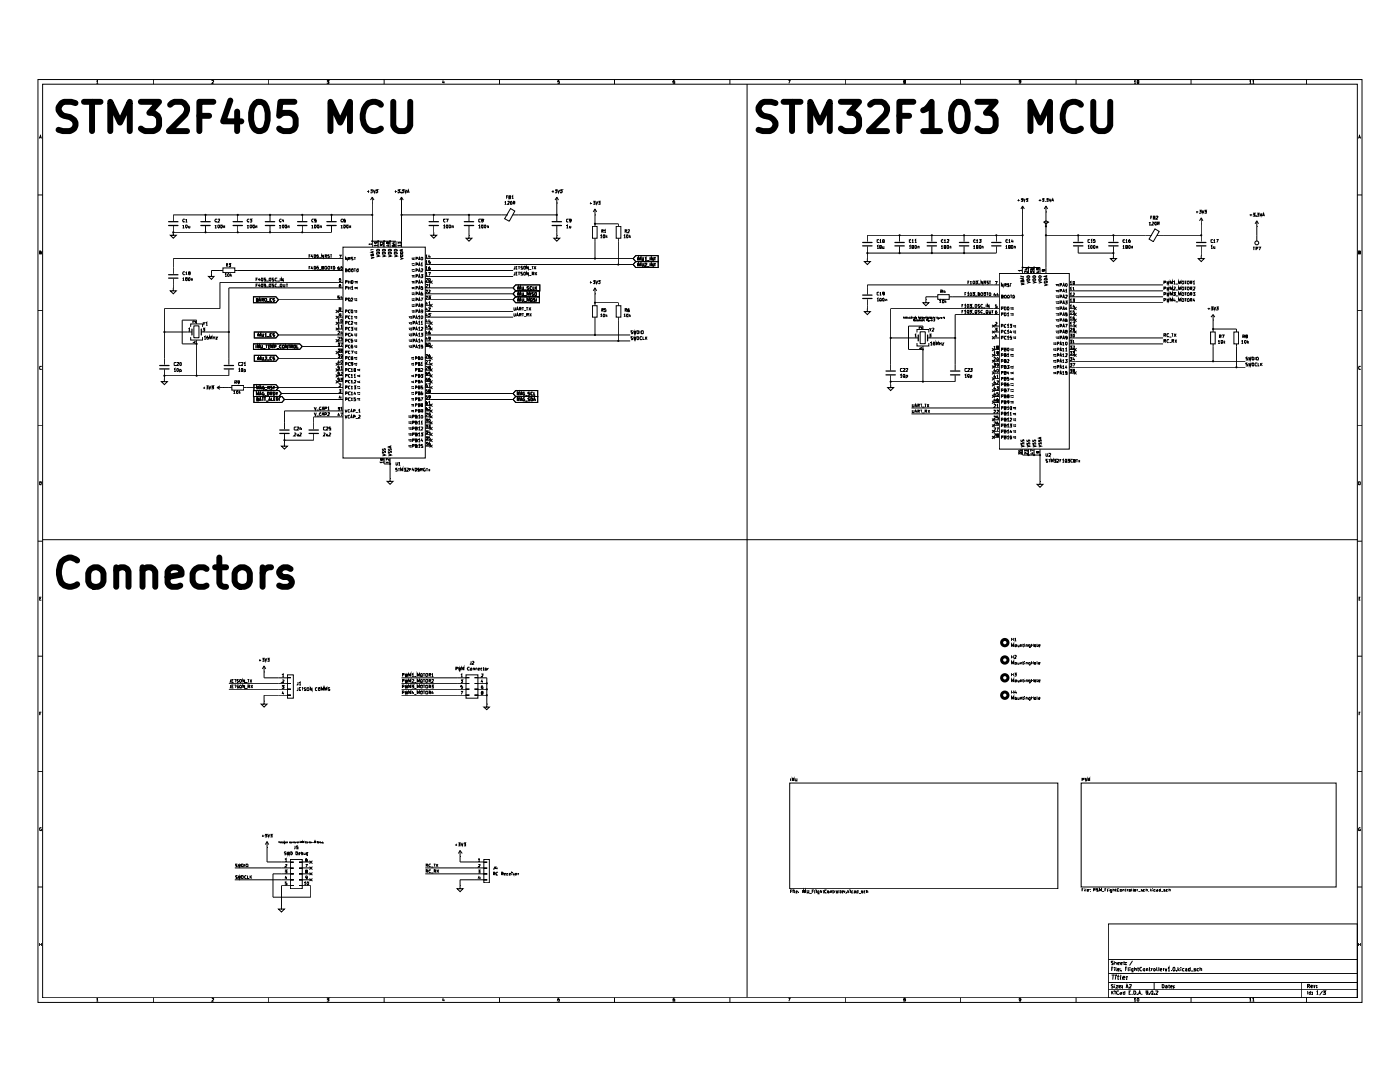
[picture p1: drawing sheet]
<svg xmlns="http://www.w3.org/2000/svg" width="279mm" height="216mm" viewBox="0 0 279 216" stroke-linecap="round" stroke-linejoin="round" font-family="sans-serif">
<g fill="none" stroke="#000" stroke-width=".2">
<path d="M7.6 15.9h264.2v184.1h-264.2zM8.5 16.8h262.4v182.3h-262.4zM19.3 16.2l.1-.2v.6M19.3 16.6h.3M30.6 15.9v.9M42.3 16.1h.3l-.3 .5h.3M53.6 15.9v.9M65.2 16h.5l-.3 .3h.2l.1 .2h-.5M76.7 15.9v.9M88.4 16l-.1 .5h.4M88.6 16.2v.4M99.7 15.9v.9"/>
<path d="M111.6 16h-.2l-.1 .3h.3v.3l-.3-.1M122.6 15.9v.9M134.7 16h-.3l-.1 .2v.3l.4 .1v-.3l-.4 .1M145.7 15.9v.9M149.1 16.8v182.1M157.3 16h.4l-.3 .6M168.7 15.9v.9M180.5 16.3l-.1-.3h.2l.1 .2-.3 .1v.3l.3-.1-.2-.2M191.7 15.9v.9M203.7 16.3l-.3 .1v-.4l.3 .1v.4l-.3 .1M214.8 15.9v.9M226.4 16.2l.1-.2v.6"/>
<path d="M226.4 16.6h.3M227 16l.3 .1-.1 .5-.3-.1zM237.7 15.9v.9M249.4 16.2l.2-.2v.6M249.4 16.6h.3M250 16.2l.1-.2v.6M250 16.6h.3M260.7 15.9v.9M7.6 38.9h.9M7.8 27.6l.3-.6 .2 .6M7.9 27.5h.4M73.3 38.2h.4"/>
<path d="M73.5 38v.5M74 37.9h.3l-.2 .2h.2v.3h-.3M74.3 39.3l-.3 .6M74.3 39.3l.3 .6M74.3 39.3v10M74.5 37.9l.2 .6 .2-.6M75 37.9h.4l-.3 .2 .3 .2-.2 .2-.2-.1M78.8 38.2h.4M78.9 38v.5M79.4 37.9h.4l-.3 .2 .3 .2-.2 .2-.2-.1M80 38.4v.1M80.1 39.3l-.3 .6"/>
<path d="M80.1 39.3l.4 .6M80.1 39.3v10M80.2 37.9h.4l-.2 .2 .2 .2-.1 .2-.3-.1M80.8 37.9l.2 .6 .1-.6M81.2 38.5l.3-.6 .2 .6M81.3 38.3h.3M101 39.3h.3M101.4 39.1h-.4v.6M101.6 39.3h.2l.1-.2h-.3v.6l.3-.1-.1-.3M102.1 39.2l.2-.1v.6M102.1 39.7h.4M110.1 38.2h.4"/>
<path d="M110.4 38v.5M110.8 37.9h.3l-.1 .2h.1v.3h-.3M111.1 39.3v4.9M111.1 39.3l-.3 .6M111.1 39.3l.4 .6M111.3 37.9l.2 .6 .2-.6M111.8 37.9h.4l-.2 .2 .2 .2-.1 .2-.3-.1M203.2 39.7v.5M203.7 39.7h.4l-.2 .1 .2 .1v.3h-.4M204.3 39.7l.1 .5 .2-.5M204.8 39.7h.3l-.2 .1h.2v.4h-.3M207.6 39.7v.5"/>
<path d="M208 39.7h.3l-.2 .1h.2v.4h-.3M208.8 39.7h.4l-.2 .1h.2v.4h-.4M209.3 39.7l.3 .5 .2-.5M270.9 38.9h.9M271.1 27.6l.2-.6 .3 .6M271.1 27.5h.4M7.9 50.4l.4-.2-.2-.1h-.2v.6h.4v-.3h-.2M34.6 46.4v.5h.6l-.6 .6-.6-.6h.6M34.6 46.4h.1M34.6 57.4v.6h.6l-.6 .6-.6-.6h.6M34.6 57.4h.1M34.6 45.1v1.3"/>
<path d="M34.6 55.6v1.8M36.4 45.1l.2-.2v.6M36.4 55.6l.2-.2v.6M36.4 45.5h.4M36.4 56h.4M36.9 43.8l-.3-.1-.2 .3 .1 .2h.4M36.9 54.3a.28 .28 0 0 0-.4 .1 .28 .28 0 0 0 .1 .4l.3-.1M37 45h.4v.3l-.2 .2-.2-.2zM37 55.5h.4v.4h-.4zM37 43.9l.2-.2v.6M37 54.4l.2-.2v.6M37 44.3h.4"/>
<path d="M37 54.8h.4M37.6 45.1v.3h.3M37.6 55.5l.3-.1 .1 .3-.2 .3-.2-.1zM37.7 54.5l-.1-.2 .3-.1 .1 .2-.4 .2 .1 .2 .3-.1-.1-.2M37.9 45.1v.4M38.2 55.7h.2v.3M38.2 55.6v.4M41 42.9v1.3M41 45.1v1.3M42.2 54.6v.6h.5l-.5 .5-.6-.5h.6M42.2 54.6h.1M42.9 45.1l.1-.2v.6"/>
<path d="M42.9 45.5h.3M43.3 43.8l-.3-.1-.1 .3 .1 .2h.3M43.5 45h.3v.3l-.2 .2-.1-.2zM43.5 43.8l.3-.1v.3l-.3 .3h.3M44.1 44.9a.3 .3 0 0 1 .3 .3 .3 .3 0 0 1-.2 .3zM44.5 53.5h2.4v.9h-2.4zM44.5 54h-2.3v.6M44.6 45.2l.2-.1v.4M44.6 45.1v.4M44.9 54.7l.2-.1v.6M44.9 55.2h.4M45.2 52.9h.2v-.3h-.2v.6"/>
<path d="M45.3 52.9l.1 .3M45.6 54.6l.2 .1-.1 .5-.3-.1v-.4zM45.7 52.6h.3l-.2 .2 .2 .1v.2h-.3M46 54.6v.6M46.1 55l.2 .2M46.3 54.8l-.3 .2M46.9 54h21.5M47.5 42.9v1.3M47.5 45.1v1.3M49.3 45.1l.2-.2v.6M49.3 45.5h.4M49.7 43.8l-.2-.1-.2 .3 .1 .2h.3"/>
<path d="M49.9 45h.3v.3l-.1 .2-.2-.2zM49.9 43.7h.3l-.1 .2 .1 .1v.2h-.3M50.5 44.9h.3l-.1 .6-.3-.2zM50.6 59.2h4.5l.5 .6-.5 .6h-4.5zM51 45.2l.3-.1v.4M51 45.1v.4M51.1 56.9h.2M51.1 55.7h.2M51.2 59.8h.2l.1-.2h-.3v.6h.2l.1-.3-.2-.1M51.4 56.7h-.3v.6M51.4 55.5h-.3v.6M51.8 56.6l-.2 .4h.3"/>
<path d="M51.8 55.5l-.2 .3h.3M51.8 60h.2M51.9 55.7v.4M51.9 56.9v.4M52.2 56.7h.2v.6l-.3-.3zM52.2 55.5l.2 .1v.5l-.3-.3zM52.3 59.8h.2l.1-.2h-.3v.6M52.4 59.8l.2 .4M52.9 59.6h.3v.5l-.2 .1-.2-.3zM53 56.7h-.3v.2h.3v.3h-.3M53 55.5h-.3v.2h.3v.3h-.3M53.1 57.3h.5"/>
<path d="M53.1 56.1h.5M53.7 56.8l.4-.1-.1 .6-.3-.1zM53.8 55.5h.3l-.1 .6-.3-.1zM53.9 42.9v1.3M53.9 45.1v1.3M54.2 59.6h-.3v.4l.2 .2 .1-.1M54.6 56.7h-.3v.2l.3 .1v.3l-.3-.1M54.6 55.5l-.3 .1v.1l.3 .1v.2h-.3M54.8 59.6h-.3v.2l.3 .2-.2 .2-.1-.1M55.2 56.7l-.3 .1v.4h.3M55.2 55.6h-.3v.4h.3M55.3 57.3h.5"/>
<path d="M55.3 56.1h.5M55.6 59.8h12.8M55.7 45.1l.2-.2v.6M55.7 45.5h.4M55.9 56.8h.4l-.1 .5-.3-.1zM55.9 55.5v.6M56.2 43.8l-.3-.1-.2 .3 .1 .2h.4M56.3 45l.1-.1a.31 .31 0 0 1 .3 .3 .31 .31 0 0 1-.2 .3l-.2-.2zM56.5 56.7v.4l.2 .2 .2-.1v-.5M56.5 55.5v.6l-.3-.6v.6M56.5 43.7l-.2 .4h.4M56.6 43.9v.4"/>
<path d="M56.9 44.9h.3l-.1 .6-.2-.2zM57.1 56.7h.3M57.3 56.7v.6M57.4 45.2l.3-.1v.4M57.4 45.1v.4M60.3 42.9v1.3M60.3 45.1v1.3M61.7 53.5h.1M61.7 51.1h.1M61.9 53.1h-.2v.6M61.9 50.8h-.2v.6M62.2 45.1l.2-.2v.6"/>
<path d="M62.2 45.5h.3M62.3 53.1l-.2 .4h.3M62.3 50.8l-.2 .4h.3M62.4 51v.4M62.4 53.4v.3M62.5 43.8l-.1-.1-.2 .3 .1 .2h.2M62.7 50.8a.3 .3 0 0 1 .4 .3 .3 .3 0 0 1-.3 .3zM62.8 53.1l.2 .3-.1 .3h-.2zM62.8 44.9a.3 .3 0 0 1 .3 .3 .3 .3 0 0 1-.2 .3zM63.1 43.7h-.3v.3h.3l-.1 .3-.2-.1M63.4 44.9h.2l-.1 .6-.2-.2zM63.5 53.1h-.2l-.1 .4 .3-.1v.3h-.3"/>
<path d="M63.5 50.8h-.2l-.1 .3 .3-.1v.3h-.3M63.7 51.4h.4M63.7 53.8h.4M63.9 45.2l.2-.1v.4M63.9 45.1v.4M64.2 53.5l.4-.1-.1-.3h-.3v.6h.4l-.1-.2M64.6 50.8v.6l-.4-.6v.6M64.8 53.2h.3v.5l-.3-.1zM64.9 51.1h.2l.1-.2-.3-.1v.6M65 51.1l.2 .3M65.6 53.1l.2 .1-.1 .5h-.2l-.1-.2zM65.7 50.8l-.3 .1 .3 .3v.1h-.3"/>
<path d="M65.9 50.8h.3M66 53.1h.3M66.1 50.8v.6M66.2 42.9v1.3M66.2 45.1v1.3h-31.6M66.2 53.1v.6M66.6 53.1l.2 .3v.3h-.3zM67.7 50.9h.4l-.2 .5M67.7 53.2l-.3 .2v.3h.4v-.2h-.4M67.8 59.1h-.4v.3h.4l-.1 .2h-.3M68 55.6h-.2l-.1 .2 .2-.1 .1 .4h-.3M68 56.8h-.2l-.1 .2 .2 .4 .1-.1-.1-.4-.2 .2"/>
<path d="M68 45.1l.2-.2v.6M68 45.5h.4M68.1 53.2l.3 .3-.1 .3-.3-.1zM68.1 59.1l-.1 .4h.4M68.3 59.3v.3M68.4 49.3h16.5v42.1h-16.5zM68.4 43.8l-.2-.1-.2 .3 .1 .2h.3M68.4 51.6h-33.8v3M68.4 56.3h-24.5v5.3h-11.1v11.2M68.4 57.4h-22.7v15.4M68.6 44.9a.3 .3 0 0 1 .4 .3 .3 .3 0 0 1-.3 .3zM68.9 43.7l-.3 .1v.4h.4l-.1-.3-.3 .2"/>
<path d="M69 53.9l.3-.1-.3-.2v.6h.2l.1-.2-.2-.1M69 56.3h.3v-.3h-.3v.6M69 57.4h.3v-.2h-.3v.6M69 59.8h.2l.1-.2-.3-.1v.6M69.2 44.9h.3l-.1 .6-.3-.2zM69.3 51.3v.6l-.3-.6v.6M69.6 51.6h.3v-.3h-.3v.6M69.6 59.5l.3 .1-.1 .5h-.2zM69.6 56v.6M69.6 57.2v.6M69.6 56.3h.3M69.6 57.4h.3"/>
<path d="M69.6 53.6l.3 .1-.1 .5-.2-.1zM69.7 45.2l.3-.1v.4M69.7 51.6l.2 .3M69.7 45.1v.4M69.9 56v.6M69.9 57.2v.6M70.1 59.6h.3l-.3 .5h.3M70.1 56a.3 .3 0 0 1 .4 .3 .3 .3 0 0 1-.3 .3zM70.1 57.4l.2-.2v.6M70.1 57.8h.4M70.2 53.6l.3 .1-.1 .5-.3-.1zM70.5 51.3h-.4v.3l.4 .2-.4 .1"/>
<path d="M70.7 51.3h.3M70.7 53.6h.3M70.7 59.6h.5M70.7 56.2h.6M70.7 57.4h.6M70.8 57.4l.2 .2h.3M70.8 59.8l.4 .2M70.8 51.3v.6M70.8 53.6v.6M70.9 56.3l.1 .2M71 56.4h.3M71.2 59.6h.1"/>
<path d="M71.2 59.9v.1M71.2 56.1l.1 .1M71.2 56.3l.1 .1M71.2 57.3l.1 .1M71.2 57.5l.1 .1M71.2 59.6v.1M71.2 60v.1M71.3 53.6l.2 .1-.1 .5h-.2v-.2zM71.3 56.2l-.1 .1M71.3 56.4l-.1 .1M71.3 57.4h-.1M71.3 57.6l-.1 .1"/>
<path d="M74 51.3l.5 .1-.5 .2M74 49.7v.3M74 49.8h.5M74.1 48.7h-.5l.1 .2M74.1 48.6v.3M74.3 40.5h.1M74.3 50.8l.1-.1 .1 .1v.2h-.5v-.2h.2l.1 .2M74.3 42.9h-39.7v1.3M74.3 48.1h4.7v1.2M74.4 50.2v.3M74.5 50.2l-.5 .1 .5 .2M75 48.3l.1 .2-.2 .1-.2-.1 .1-.2h.4l.1 .3"/>
<path d="M75.1 50.8l.6 .3-.6 .2M75.1 49.9l.4-.2 .2 .1v.3h-.6zM75.3 49h-.6l.2 .1M75.3 50.3h.3l.1 .4h-.6zM75.3 48.8v.3M75.5 48.1v1.2M75.9 49.1v-.3l.3 .2v-.2h.2v.3M76.3 50.8l.6 .3-.6 .2M76.3 50.4l.4-.1 .2 .1v.3h-.6zM76.3 49.8h.6v.3h-.6zM76.5 48.3v.3l-.3-.3h-.3l.1 .3M76.7 48.1v1.2"/>
<path d="M77.3 48.9h.4M77.3 48.4l.4-.1v.3h-.3l-.1-.3h-.2l.1 .3 .1-.1M77.5 48.8v.3l-.4-.1M77.5 50.8l.6 .3-.6 .2M77.5 50.4l.4-.1 .2 .1v.3h-.6zM77.5 49.8h.6v.3h-.6zM77.8 48.1v1.2M78.3 48.9l.1 .2h.4v-.3l-.4 .1 .2 .2M78.4 48.3h.5M78.6 48.2v.4l-.4-.1M78.7 50.8l.6 .3-.6 .2M78.7 50.4l.4-.1 .2 .4h-.6z"/>
<path d="M78.7 49.8l.3-.1 .3 .2v.2h-.6zM79.5 48.6v-.3l.1 .2 .1-.2h.3v.3M79.9 51.3l.5 .3-.5 .2M79.9 50.9l.4-.1 .1 .4h-.5zM79.9 50.3l.4-.1 .1 .4h-.5zM80 49h-.5l.1 .1M80 48.8v.3M80.1 40.5h.1M80.1 42.9h21.1M80.2 49.7v.3M80.4 49.7l-.5 .2 .5 .2M82.2 56.2h.5"/>
<path d="M82.2 57.4h.5M82.2 59.6h.5M82.2 52.6h.5l-.1 .1M82.2 53.8h.5M82.2 55h.5M82.2 58.5h.5h-.1M82.3 51.6l.4 .2M82.3 52.8l.4 .2M82.3 54l.4 .1M82.3 57.4l.4 .2M82.3 58.6l.4 .2M82.3 59.8l.4 .2"/>
<path d="M82.3 55.2l.1 .1M82.3 56.3l.1 .2M82.4 56.4h.3M82.4 55.2h.3l-.1 .1M82.6 51.4l.1 .1h-.5M82.6 51.7l.1 .1M82.6 52.9l.1 .1M82.6 53.7l.1 .1M82.6 54.1h.1M82.6 54.9l.1 .1M82.6 56.1l.1 .1M82.6 56.3l.1 .1"/>
<path d="M82.6 57.3l.1 .1M82.6 57.5l.1 .1M82.6 58.7l.1 .1M82.6 59.6h.1M82.6 59.9l.1 .1M82.7 51.8l-.1 .1M82.7 56.4l-.1 .1M82.7 57.6l-.1 .1M82.7 53h-.1M82.7 53.8l-.1 .1M82.7 54.1l-.1 .1M82.7 55l-.1 .1"/>
<path d="M82.7 56.2l-.1 .1M82.7 57.4h-.1M82.7 58.8l-.1 .1M82.7 59.6l-.1 .1M82.7 60l-.1 .1M83 51.6h.3l.1-.2-.4-.1v.6M83 52.8h.3l.1-.2-.4-.2v.6M83 54l.4-.2-.4-.2v.6M83 55.2h.2l.2-.3-.4-.1v.6M83 56.3h.3l.1-.2-.4-.1v.6M83 57.4h.3l.1-.1-.4-.1v.6M83 58.6h.3l.1-.1-.4-.2v.6"/>
<path d="M83 59.8h.3l.1-.2-.4-.1v.6M83.5 51.9l.2-.6 .2 .6M83.5 53l.2-.6 .2 .6M83.5 54.2l.2-.6 .2 .6M83.5 55.4l.2-.6 .2 .6M83.5 56.6l.2-.6 .2 .6M83.5 57.8l.2-.6 .2 .6M83.5 58.9l.2-.6 .2 .6M83.5 56.4h.4M83.5 57.6h.4M83.5 51.8h.4M83.5 52.9h.4"/>
<path d="M83.5 54.1h.4M83.5 55.2h.4M83.5 58.7h.4M83.5 59.9h.4M84 51.4h.4l-.1 .5-.3-.1zM84 52.6l.2-.2v.6M84 53.7h.4l-.4 .5h.4M84 54.8h.4l-.2 .3h.2v.2h-.4M84 59.5h.4l-.3 .6M84 53h.4M84.2 55.9l-.2 .4h.4M84.3 58.3l-.3 .2v.4h.4l-.1-.4-.3 .1"/>
<path d="M84.3 56.2v.4M84.4 57.2h-.4v.2h.4l-.1 .4-.3-.1M84.9 54h17.5M84.9 51.6h41.5M84.9 56.3h1.1M84.9 57.4h17.5M84.9 59.8h17.5M84.9 52.8h41.5M84.9 55.2h17.5M84.9 58.6h17.5M85 51.1l.1-.2v.5M85 52.2l.1-.2v.6"/>
<path d="M85 53.4l.1-.2v.6M85 54.6l.1-.2v.6M85 55.6h.3v.2l-.3 .4h.3M85 56.8h.3v.2l-.3 .4h.3M85 58h.3l-.3 .5h.3M85 59.1h.3l-.3 .5h.3M85 51.4h.3M85 52.6h.3M85 53.8h.3M85 55h.3M85.5 54.4h.4l-.3 .6M85.5 59.1h.4l-.3 .2 .3 .1v.2h-.4"/>
<path d="M85.6 55.6a.3 .3 0 0 1 .3 .2 .3 .3 0 0 1-.3 .4zM85.6 56.9l.1-.1v.6M85.6 58l.1-.1 .2 .1-.4 .5h.4M85.6 57.4h.3M85.6 50.8v.5h.3M85.7 56l.6 .6M85.8 52h-.2v.4l.2-.1 .1 .2-.3 .1M85.8 53.2l-.2 .2v.4l.3-.1-.1-.2h-.2M85.8 51.1v.3M86.3 56l-.6 .6M86.6 46.4v.5h.6l-.6 .6-.6-.6h.6M86.6 46.4h.1"/>
<path d="M86.6 42.9v1.3M86.6 45.1v1.3M88.5 45.1l.2-.2v.6M88.5 45.5h.4M88.9 43.8h-.4v.4l.2 .1 .2-.1M89 43.7h.4l-.2 .6M89.1 44.9h.3l-.1 .6-.3-.2zM89.6 45h.4v.3l-.2 .2-.2-.2zM90.2 45.2l.3-.1v.4M90.2 45.1v.4M93.6 46.9v.6h.6l-.6 .6-.6-.6h.6M93.6 46.9h.1"/>
<path d="M93.6 42.9v1.3M93.6 45.1v1.8M95.5 45.1l.2-.2v.6M95.5 45.5h.4M95.9 43.8h-.4v.4h.4M96.1 44.9h.3l-.1 .6-.2-.2zM96.2 44l-.1-.3h.3l.1 .1-.4 .2 .1 .3 .3-.1-.2-.2M96.6 45l.1-.1a.31 .31 0 0 1 .3 .3 .31 .31 0 0 1-.2 .3l-.2-.2zM97.2 45.2h.3v.3M97.2 45.1v.4M100.7 40.3l.2-.1v.6M100.7 40.8h.3"/>
<path d="M101.2 42.9h.1M101.3 40.3h.3l-.3 .5h.3M101.9 41.6l.8 .5-1.1 2.1-.9-.6zM102 40.2l.2 .2-.1 .4h-.2zM102.3 42.9h8.8M102.5 40.5h.2v-.3h-.2v.6M102.6 40.5l.1 .3M102.7 53.1v.4l-.2 .2M102.7 54.3v.4l-.2 .2M102.9 58h4.8v1.2h-4.8l-.5-.6zM102.9 59.2h4.8v1.2h-4.8l-.5-.6zM102.9 56.9h4.8v1.1h-4.8l-.5-.6z"/>
<path d="M103 53.5h.2M103 54.6h.2M103.2 53.1h-.2v.6h.2M103.2 54.3h-.2v.6h.2M103.2 57.2v.6M103.2 58.4v.6M103.2 59.6v.6M103.4 53.1h.4M103.4 54.3h.4M103.5 59v-.6l.2 .4 .1-.4v.6M103.5 57.8v-.6l.2 .4 .1-.4v.6M103.6 53.1v.6"/>
<path d="M103.6 54.3v.6M104.2 58.4v.6l.3-.1v-.5M104.2 59.6l.1 .6 .2-.2v-.4M104.2 57.2v.6l.3-.1v-.5M104.3 53.2l-.2-.1-.2 .2 .4 .2v.2h-.4M104.3 54.3l-.4 .1 .4 .2v.3h-.4M104.6 53.1l.3 .1-.1 .5-.3-.1zM104.6 54.3l.3 .1-.1 .5-.3-.1zM104.6 59h.5M104.6 57.9h.5M105.2 59v-.6l.2 .4 .2-.4v.6M105.4 53.1v.6l-.3-.6v.6"/>
<path d="M105.4 54.3v.6l-.3-.6v.6M105.5 57.2l-.3 .1v.1l.3 .1-.1 .3h-.2M105.6 53.8h.4M105.6 55h.4M105.9 58.4v.6M106 59.6h.2l-.1 .6-.2-.1zM106.1 57.3h-.3v.4h.3M106.1 53.1h.4M106.2 54.6h.3v-.2l-.3-.1v.6M106.3 53.1v.6M106.4 57.2v.6h.2M106.4 54.6l.1 .3"/>
<path d="M106.5 58.4l-.4 .1v.1l.4 .1v.2l-.4 .1M106.5 53.1l.5 .6M106.7 54.3l.4 .6M106.8 58.4l.3 .1-.1 .5-.3-.1zM106.8 59.6h-.3v.1l.3 .2-.1 .3-.2-.1M106.8 57.2v.6M106.9 57.4l.2 .4M107 53.1l-.5 .6M107.1 59.6v.6M107.1 57.2l-.3 .3M107.1 54.3l-.4 .6M111.1 46.9v.6h.6l-.6 .6-.6-.6h.6"/>
<path d="M111.1 46.9h.1M111.1 40.5h.1M111.1 45.1v1.8M113.1 45.1l.1-.2v.6M113.1 45.5h.3M113.4 43.8h-.3v.4h.3M113.7 45.1v.3h.2M113.9 45.1v.4M114 44l-.3 .1v-.4l.3 .1-.1 .4-.2 .1M117.7 56.3h.4M117.7 40.6h.4M117.9 40.3v.5"/>
<path d="M117.9 56.1v.5M118.2 45.2h1v2.3h-1zM118.4 40.2h.3l-.1 .2 .1 .1v.3h-.3M118.4 56h.3l-.1 .2 .1 .1v.2h-.3M118.7 42.9h.1M118.7 58.6h.1M118.7 41.7l-.3 .6M118.7 41.7l.4 .6M118.7 41.7v3.5M118.7 47.5v4.1M118.7 57.4v3.6M118.7 57.4l-.3 .6"/>
<path d="M118.7 57.4l.4 .6M118.7 44.7h4.7v.5M118.9 40.2l.2 .6 .2-.6M118.9 56l.2 .6 .2-.6M119.4 40.2h.4l-.2 .2h.2v.4h-.4M119.4 56h.4l-.2 .2 .2 .1v.2h-.4M119.8 47l.2-.1v.6M119.8 47.5h.4M120.1 46.1h.3v-.2l-.3-.1v.6M120.2 46.1l.2 .3M120.4 46.9h.3l-.1 .6h-.2v-.3zM120.6 46l.2-.2v.6"/>
<path d="M120.6 46.4h.3M120.9 46.9v.6M121 47.2l.2 .3M121.2 47l-.3 .3M123 45.2h.9v2.3h-.9zM123.4 47.5v5.3M124.5 47l.2-.1v.6M124.5 47.5h.3M124.8 46.1h.2l.1-.2-.3-.1v.6M124.8 46.1l.3 .3M125.1 46.9h.2v.6h-.2l-.1-.3zM125.3 45.8h.3v.3l-.3 .3h.3"/>
<path d="M125.6 46.9v.6M125.7 47.2l.2 .3M125.9 47l-.3 .3M126.9 52.2h4.5v1.2h-4.5l-.5-.6zM126.9 51h4.5v1.2h-4.5l-.5-.6zM127.2 51.3v.6M127.2 52.5v.6M127.5 53.1v-.6l.1 .5 .3-.5v.6M127.5 51.9v-.6l.1 .5 .3-.5v.6M128.1 52.5l.1 .6 .3-.1v-.5M128.1 51.3v.6h.4v-.6M128.7 52.6l.3-.1 .1 .2-.5 .4h.5"/>
<path d="M128.7 51.5l.2-.2v.6M128.7 51.9h.4M129.2 53.1h.4M129.2 52h.4M129.7 51.3v.6M129.7 52.5v.6M130.3 52.5v.6l-.3-.6v.6M130.3 51.3v.6l-.3-.6v.6M130.5 51.3h.3M130.5 52.5h.3M130.7 51.3v.6M130.7 52.5v.6"/>
<path d="M173.1 51.6v.6h.6l-.6 .6-.6-.6h.6M173.1 51.6h.1M173.1 49.1v2.5M173.1 59.7v1.9M175 49.1l.2-.1v.6M175 59.6l.2-.1v.6M175 49.6h.4M175.4 47.9h-.4v.4h.4M175.4 58.4h-.4v.4l.4 .1M175.6 49.1h.3l-.1 .5-.2-.1zM175.6 48l.1-.2v.6M175.6 58.5l.1-.2v.6"/>
<path d="M175.6 58.9h.3M175.6 48.4h.3M175.7 59.5l.2 .1-.1 .5-.2-.1v-.4zM176.1 49.1v.5l.3-.1M176.1 47.9h.4l-.1 .5-.3-.1zM176.2 59.5a.3 .3 0 0 1 .3 .3 .3 .3 0 0 1-.3 .3zM176.4 49.1v.5M176.5 58.5l-.3 .2-.1-.3h.4v.4l-.3 .1M179.5 46.9v1.3M179.5 49.1v1.4M181.5 49.1l.1-.1v.6M181.5 49.6h.2"/>
<path d="M181.8 47.9h-.3v.4h.3M182 49.1h.3l-.1 .5-.2-.1zM182 48l.2-.2v.6M182 48.4h.3M182.6 49.1l.2-.1v.6l-.2-.1zM182.6 48l.1-.2v.6M182.6 48.4h.3M183.2 49.2h.2v.4M183.2 49.1v.5M184.8 59.8v.6h.6l-.6 .6-.6-.6h.6M184.8 59.8h.1M186 46.9v1.3"/>
<path d="M186 49.1v1.4M187.2 58.8h2.2v.9h-2.2zM187.2 59.2h-2.4v.6M187.5 60l.2-.2v.6M187.7 58.2h.3l.1-.2-.4-.1v.6M187.8 49.1l.2-.1v.6M187.8 49.6h.4M187.9 58.2l.2 .3M188.2 59.8l.2 .3-.1 .3h-.2zM188.3 47.9a.27 .27 0 0 0-.4 0 .27 .27 0 0 0 0 .4 .27 .27 0 0 0 .4 0M188.4 49.1h.4l-.1 .5-.3-.1zM188.4 48l.2-.2v.6"/>
<path d="M188.4 57.9l-.1 .4h.4M188.4 48.4h.4M188.6 58v.5M188.6 59.8v.6M189 47.9h.4l-.4 .5h.4M189.1 49h.2l.1 .2-.1 .4-.3-.1zM189.4 59.2h10M189.6 49.2h.2v.4M189.6 49.1v.5M192.4 46.9v1.3M192.4 49.1v1.4M192.6 58.7h.1"/>
<path d="M192.8 58.4h-.2v.6M193.1 58.5l.1-.1v.6M193.1 59h.3M193.2 56.3h.1M193.4 56.1h-.2v.6M193.6 56.3l.2-.2v.6M193.6 56.7h.3M193.8 58.4l.1 .1v.4l-.2 .1-.1-.5zM194.1 58.4h.4l-.2 .2h.1l.1 .3-.4 .1M194.2 56.2h.3v.3l-.2 .2-.1-.2zM194.3 49.1l.1-.1v.6M194.3 49.6h.3"/>
<path d="M194.6 59.1h.4M194.7 56.1h.4l-.2 .2 .2 .2-.2 .2-.2-.1M194.7 47.9a.27 .27 0 0 0-.4 0 .27 .27 0 0 0 0 .4 .27 .27 0 0 0 .4 0M194.9 49.1h.3l-.1 .5-.2-.1zM194.9 48l.1-.2v.6M194.9 48.4h.3M195.2 58.7l.2-.1v-.2h-.2v.6l.3-.1-.1-.2M195.2 56.7h.4M195.4 49.1l.3-.1v.6l-.3-.1zM195.4 47.8h.4l-.2 .2h.2v.3h-.4M195.8 58.5h.3l-.1 .5h-.2zM196 49.2h.2v.4"/>
<path d="M196 49.1v.5M196.1 56.1v.6l-.3-.6v.6M196.4 56.3h.3v-.2h-.3v.6M196.4 58.5h.3l-.1 .5-.2-.1zM196.6 56.3l.1 .4M196.9 58.4h.3M197.1 58.4v.6M197.3 56.1h-.3v.2l.3 .2-.2 .2-.1-.1M197.4 56.1h.3M197.6 58.4l.1 .1v.4l-.2 .1-.1-.5zM197.6 56.1v.6M198.5 58.5l-.2 .4h.5"/>
<path d="M198.6 56.2h.4l-.2 .6M198.7 58.7v.4M198.8 46.9v1.3M198.8 49.1v1.4h-25.7M199.1 58.5l-.2 .4h.4M199.2 58.7v.4M199.4 54.6h14v35h-14zM199.4 56.9h-26.3v1.9M199.9 59.2l.3-.1-.1-.2h-.2v.6h.3l-.1-.3M200.2 56.6v.6l-.3-.6v.6M200.4 59h.4v.5l-.4-.1zM200.5 56.9h.3l.1-.2-.4-.1v.6"/>
<path d="M200.6 56.9l.3 .3M200.7 49.1l.2-.1v.6M200.7 49.6h.3M201.1 47.9a.27 .27 0 0 0-.3 0 .27 .27 0 0 0 0 .4 .27 .27 0 0 0 .3 0M201.2 58.9l.3 .2-.1 .4h-.3l-.1-.2zM201.3 49.1h.3l-.1 .5-.2-.1zM201.3 48l.2-.2v.6M201.3 48.4h.3M201.4 56.6l-.4 .1 .4 .2v.2h-.4M201.5 56.6h.4M201.6 58.9h.4M201.7 56.6v.6"/>
<path d="M201.8 58.9v.6M201.9 49l.2 .1v.5h-.2l-.1-.3zM202 47.8l-.1 .4h.3M202.1 48v.4M202.2 58.9l.3 .2-.1 .4h-.3zM202.4 49.2h.2v.4M202.4 49.1v.5M203.1 40h.4M203.7 56.5l.6 .2-.6 .2M203.7 55.2h.6M203.7 55v.3M203.9 54h-.6l.2 .1"/>
<path d="M203.9 53.8v.3M204 56.1l.2-.2 .1 .1v.3h-.6v-.3h.3v.3M204.1 42.3h.1M204.1 41.1v13.5M204.1 53.4h3.5v1.2M204.1 46.9h-31v1.3M204.1 41.1l-.4 .6M204.1 41.1l.3 .6M204.2 55.5v.2M204.3 55.4l-.6 .2 .6 .2M204.7 53.5h.4M204.9 53.5v.4l-.4-.2"/>
<path d="M204.9 56.1l.6 .2-.6 .2M204.9 55.2a.31 .31 0 0 1 .4-.2 .31 .31 0 0 1 .2 .3h-.6zM205 55.7a.34 .34 0 0 1 .5 .2h-.6zM205.1 54.1v.4l-.4-.4h-.2l.1 .3M205.3 53.4v1.2M205.7 54.5v-.4l.2 .2 .2-.2 .2 .1-.1 .3M205.7 53.5v.3l.2 .1 .4-.2-.1-.2-.3 .1 .1 .3M206.1 56.1l.6 .2-.6 .2M206.1 55.7a.33 .33 0 0 1 .4-.1 .33 .33 0 0 1 .2 .3h-.6zM206.1 55.2a.33 .33 0 0 1 .4-.2 .33 .33 0 0 1 .2 .3h-.6zM206.4 53.4v1.2M207 53.6l.4-.1-.1 .4-.3-.2v-.2h-.1l.1 .4v-.2"/>
<path d="M207 54.1h.4M207.2 54.1v.3l-.4-.1M207.3 56.1l.5 .2-.5 .2M207.3 55.7l.3-.1 .2 .1v.2h-.5zM207.3 55.2l.3-.2 .2 .2v.1h-.5zM207.3 40h.5M208.2 53.8l.2 .3h-.3v-.3h.4l.1 .3M208.4 56.6l.6 .3-.6 .1M208.4 56.3l.2-.2h.3l.1 .3h-.6zM208.5 55.6l.2-.1 .3 .2v.1h-.6zM208.6 40.2h.1M208.7 44.7l.6-.4-.6-.2-.4 .2 .4 .4v.5"/>
<path d="M208.7 45.2h.1M208.7 42.3h.1M208.7 41.1v13.5M208.7 41.1l-.3 .6M208.7 41.1l.4 .6M208.7 46.9h21.1M208.8 55v.3M209 55l-.6 .2 .6 .1M209.8 40.2l.3-.5 .2 .5M209.9 40h.3M210.7 56.8h.6M210.7 59.1h.6h-.1"/>
<path d="M210.9 56.9l.4 .1M210.9 58l.4 .2M210.9 59.2l.4 .2M211.2 56.7l.1 .1M211.2 56.9l.1 .1M211.2 57.9l.1 .1h-.6M211.2 58.1l.1 .1M211.2 59.3l.1 .1M211.3 56.8l-.1 .1M211.3 57l-.1 .1M211.3 58.2l-.1 .1M211.3 59.4l-.1 .1"/>
<path d="M211.5 56.9h.4v-.3h-.4v.6M211.5 58h.4v-.2h-.4v.5M211.5 59.2h.4v-.2l-.4-.1v.6M212 57.2l.3-.6 .2 .6M212 58.3l.3-.5 .2 .5M212 59.5l.3-.6 .2 .6M212.1 57h.3M212.1 58.1h.3M212.1 59.3h.3M212.6 56.7h.4v.3l-.2 .2-.2-.2zM212.6 58l.2-.2v.5M212.6 59h.4l-.4 .5h.4"/>
<path d="M212.6 58.3h.4M213.4 59.2h18.7M213.4 56.9h18.7M213.4 58h18.7M213.6 56.3l.1-.1v.6M213.6 57.5l.1-.1v.5M213.6 58.6l.1-.1v.6M213.6 59.8l.1-.2v.6M213.6 57.9h.3M213.6 56.8h.3M213.6 59.1h.3M214.1 59.6h.3l-.2 .3h.2v.3h-.3"/>
<path d="M214.2 56.2h.2l-.1 .6-.1-.1zM214.2 57.5v-.1v.5M214.2 58.5h.1l.1 .2-.3 .4h.3M214.2 57.9h.2M215.2 46.9v1.3M215.2 49.1v1.4h7M217.1 49.1l.2-.1v.6M217.1 49.6h.4M217.5 47.9h-.4v.4h.4M217.7 49l.3 .1-.1 .5h-.2l-.1-.3zM217.7 48l.2-.2v.6M217.7 48.4h.3"/>
<path d="M218.3 49h.2l.1 .2-.1 .4-.3-.1zM218.6 47.8h-.4v.2h.4l-.1 .4-.3-.1M218.8 49.2h.3v.4M218.8 49.1v.5M222.2 51v.6h.6l-.6 .6-.6-.6h.6M222.2 51h.1M222.2 46.9v1.3M222.2 49.1v1.9M224.1 49.1l.1-.1v.6M224.1 49.6h.3M224.5 47.9a.27 .27 0 0 0-.4 0 .27 .27 0 0 0 0 .4 .27 .27 0 0 0 .4 0M224.7 49.1h.3l-.1 .5-.2-.1z"/>
<path d="M224.7 48l.1-.2v.6M224.7 48.4h.3M225.3 49h.2l.1 .2-.1 .4-.2-.1zM225.5 47.8l-.2 .2v.3h.3v-.3l-.3 .1M225.8 49.2l.2-.1v.5M225.8 49.1v.5M229.3 44.5l.2-.2v.6M229.3 44.9h.4M229.7 43.4h.1M229.9 44.3h.3v.2l-.4 .4h.4M229.9 43.1h-.2v.6M230.2 43.4h.2l.1-.2-.3-.1v.6h.2l.1-.2-.2-.1"/>
<path d="M230.5 45.7l.8 .5-1.1 2-.9-.5zM230.5 44.3h.3l-.1 .6-.3-.2zM230.8 43.2l.2-.1 .1 .2-.4 .4h.4M230.9 46.9h.1M230.9 46.9h8.8M231 44.6h.3v-.3h-.3v.6M231.2 44.6l.1 .3M232.3 59.9l.3-.1-.1-.2h-.2v.6M232.3 57.5h.3v-.2h-.3v.6M232.3 56.3h.3v-.2h-.3v.6M232.3 58.7h.3l-.1-.3h-.2v.6M232.9 59.6l.1 .6 .1-.5 .1 .5 .2-.6"/>
<path d="M232.9 57.3l.1 .6 .1-.5 .1 .5 .2-.6M232.9 56.1l.1 .6 .1-.4 .1 .4 .2-.6M232.9 58.4l.1 .6 .1-.5 .1 .5 .2-.6M233.5 57.9v-.6l.3 .4 .2-.4v.6M233.5 56.7v-.6l.3 .4 .2-.4v.6M233.5 59v-.6l.3 .4 .2-.4v.6M234.1 58.4h.5l-.3 .2 .3 .1v.2l-.5 .1M234.2 57.3h.3l.1 .1-.5 .5h.5M234.2 56.3l.2-.2v.6M234.2 56.7h.4M234.3 59.6l-.1 .4h.4M234.5 59.8v.4"/>
<path d="M234.7 56.7h.4M234.7 57.9h.4M234.7 59.1h.4M235.2 57.9v-.6l.2 .4 .3-.4v.6M235.2 56.7v-.6l.2 .4 .3-.4v.6M235.2 59v-.6l.2 .4 .3-.4v.6M235.9 59.6h.4l-.1 .6h-.3zM235.9 57.3l.4 .1v.4l-.2 .1-.3-.3zM235.9 56.1l.4 .1v.4l-.2 .1-.3-.3zM236 58.4l.3 .1-.1 .5h-.3l-.1-.2zM236.4 57.3h.4M236.4 56.1h.4"/>
<path d="M236.4 58.4h.4M236.4 59.6h.4M236.6 56.1v.6M236.6 57.3v.6M236.6 58.4v.6M236.6 59.6v.6M236.9 59.6h.4v.6l-.4-.1zM236.9 56.2l.4-.1 .1 .3-.2 .3-.3-.1zM236.9 58.5h.4v.5l-.4-.1zM237 57.3h.3l.1 .1-.2 .5-.3-.1zM237.6 59.9l.3-.1-.1-.2h-.2v.6M237.6 57.5h.3v-.2h-.3v.6"/>
<path d="M237.6 56.3h.3v-.2h-.3v.6M237.6 58.7h.3l-.1-.3h-.2v.6M237.7 59.9l.2 .3M237.7 57.5l.2 .4M237.7 56.3l.2 .4M237.7 58.7l.2 .3M238.1 57.3h.4v.2l-.4 .4h.4M238.1 56.3l.2-.2v.6M238.1 58.4h.4l-.2 .2 .2 .1v.3h-.4M238.1 56.7h.4M238.3 59.6l-.2 .4h.4M238.4 59.8v.4"/>
<path d="M238.7 42.3h.4M238.9 42.1v.4M239.4 41.9h.3l-.1 .3h.1v.3h-.3M239.7 51v.6h.6l-.6 .6-.6-.6h.6M239.7 51h.1M239.7 44.7h.1M239.7 43.5l-.3 .6M239.7 43.5l.4 .6M239.7 43.5v4.7M239.7 49.1v1.9M239.9 41.9l.2 .6 .2-.6M240.4 41.9h.3l-.1 .3h.1v.3h-.3"/>
<path d="M241.7 49.1l.1-.1v.6M241.7 49.6h.3M242 47.9h-.3v.4h.3M242.2 49.1v.4h.2M242.2 48l.2-.2v.6M242.2 48.4h.3M242.4 49.1v.5M242.8 47.8h.3l-.2 .6M249.4 42.9h.5M249.6 42.7v.4M250.1 42.5h.4l-.3 .3 .3 .1v.1h-.4M250.1 49.3h.3"/>
<path d="M250.2 49.3v.6M250.7 43v.1M250.7 49.7h.1l.2-.3-.3-.1v.6M250.8 45.2h.1M250.8 44.1l-.3 .6M250.8 44.1l.4 .6M250.8 44.1v4M250.9 42.5h.3l-.1 .3h.1v.3l-.3-.1M251.2 49.3h.4l-.3 .6M251.4 42.5l.3 .6 .1-.6M251.9 43.1l.3-.6 .1 .6M252 43h.3"/>
<path d="M271.1 50.4l.4-.1-.1-.2h-.3v.6h.4l-.1-.3M7.6 61.9h.9M8.3 73.2h-.4v.4h.4M32.8 75.6v.6h.6l-.6 .5-.6-.5h.6M32.8 75.6h.1M32.8 66.2h5.5M32.8 73.7v1.9M34.8 73.7l.1-.2v.6M34.8 74.1h.3M35.1 72.4h-.3v.5h.3M35.3 73.5l.3 .1-.1 .5h-.2v-.2zM35.3 72.4l.3-.1 .1 .2-.4 .4h.4"/>
<path d="M35.9 73.8l.1-.1 .2 .2-.1 .2h-.2M35.9 73.7v.6M35.9 72.3l.3 .1-.1 .5h-.2v-.2zM37.6 65.7l.2-.2v.6M37.6 66.1h.4M38.1 65.2v-.6h2.3v.6M38.1 67.3v.6h2.3v-.6M38.7 65h1v2.4h-1zM38.7 68.2h.4M38.9 68.1v.3l-.4-.1M39.1 64v.4l-.4-.4-.2 .1 .1 .3M39.2 64.6v-.7h-2.8v4.7h2.8"/>
<path d="M39.2 67.9v7.1M40.2 66.2h5.5M40.5 65.5h.3l-.1 .2h.1v.4l-.3-.1M40.5 64.3l.2 .3 .2-.3M40.5 77.4h.4M40.7 64.6v.3M40.8 67.3l.1-.2v.6M40.8 67.7h.3M40.8 77.2v.4M41.1 64.5l.2-.2v.6M41.1 64.9h.3M41.2 77h.3l-.1 .3h.1v.3h-.3"/>
<path d="M41.5 67.1h-.1l-.1 .5h.3v-.3l-.3 .1M41.7 77l.2 .6 .2-.6M41.9 67.7v-.6l.1 .4 .3-.4v.6M42.2 77h.4l-.2 .3h.1l.1 .2-.4 .1M42.5 67.1v.6M42.5 67.3h.4M42.9 67.1v.6M43.1 67.3h.3l-.3 .4h.3M43.3 77.3h3M43.3 77.3l.6 .4M43.9 77l-.6 .3M44.5 77.3h.1"/>
<path d="M45.7 73.7v1.3h-12.9M46.3 76.9h2.3v.9h-2.3zM46.6 78.1l.2-.2v.6M46.6 78.5h.3M46.9 76.3h.2l.1-.3h-.3v.6M47 76.3l.2 .3M47.3 77.9a.3 .3 0 0 1 .2 .3 .3 .3 0 0 1-.2 .3zM47.6 73.7l.2-.2v.6M47.6 74.1h.4M47.8 76.2l-.3 .1v-.3l.3 .1-.1 .4-.2 .1M47.8 77.9v.6M48 72.4h-.4v.5h.4"/>
<path d="M48 78.2l-.2 .2 .2 .1M48.2 73.5l.3 .1-.1 .5h-.2l-.1-.2zM48.2 72.4l.3-.1v.3l-.4 .3h.4M48.6 77.3h19.8M48.7 73.8h.3v.3h-.3M48.7 72.5l.2-.2v.6M48.7 72.9h.4M48.7 73.7v.6M50.6 77.9h5.1l.5 .6-.5 .6h-5.1zM50.6 68.6h9.2l.5 .5-.5 .6h-9.2zM50.7 79.1h5.6l.5 .6-.5 .6h-5.6zM50.7 76.7h4.4l.5 .6-.5 .6h-4.4z"/>
<path d="M50.8 70.9h4.3l.5 .6-.5 .6h-4.3zM50.8 66.2h4.3l.5 .6-.5 .6h-4.3zM51.1 68.9v.6M51.2 78.9v-.6l.1 .4 .3-.4v.6M51.3 79.7l.3-.2-.2-.1h-.1v.6h.3v-.3h-.2M51.3 77.7v-.6l.1 .4 .3-.4v.6M51.3 66.6v.5M51.3 71.2v.6M51.4 69.5v-.6l.2 .4 .2-.4v.6M51.6 71.8v-.6l.3 .5 .1-.5v.6M51.6 67.1v-.5l.3 .4 .1-.4v.5M51.7 60.2l.2-.6 .1 .6"/>
<path d="M51.8 80l.1-.6 .2 .6M51.8 78.9l.1-.6 .2 .6M51.9 77.7l.1-.6 .2 .6M51.9 78.7h.2M51.9 79.8h.2M51.9 77.5h.3M52 68.9l.1 .6h.3v-.6M52.3 71.2l.1 .6h.2v-.6M52.3 66.6v.5h.3v-.5M52.3 79.4h.3M52.4 79.4v.6M52.5 69.6h.5"/>
<path d="M52.6 78.3h-.2l-.1 .2a.22 .22 0 0 0 .1 .3 .22 .22 0 0 0 .3-.2h-.2M52.7 77.1h-.2l-.1 .2a.22 .22 0 0 0 .1 .3 .22 .22 0 0 0 .3-.2h-.2M52.7 79.4h.3M52.8 78.9h.4M52.9 71.2h.3v.3l-.3 .3h.3M52.9 66.8l.1-.2v.5M52.9 67.1h.3M52.9 79.4v.6M52.9 77.7h.4M53 68.9h.4M53.2 68.9v.6M53.3 60.2h.5"/>
<path d="M53.3 71.8h.5M53.3 67.2h.5M53.4 78.3l.3 .1v.3l-.2 .2h-.1zM53.5 77.3h.3v-.2h-.3v.6M53.5 69.1h.3M53.6 80l.2-.6 .2 .6M53.6 79.8h.4M53.6 77.3l.2 .4M53.9 68.9h-.4v.6h.4M54 78.5h.2l.1-.1-.3-.1v.6M54.1 69.5v-.6l.2 .4 .2-.4v.6M54.1 78.5l.2 .4"/>
<path d="M54.1 79.4v.6h.4M54.2 71.2l-.3 .1v.4l.2 .1h.1M54.2 66.6l-.3 .1v.3l.3 .1M54.3 77.1h-.2v.2l.2 .1-.1 .3-.1-.1M54.5 77.1h.3M54.6 78.3h.1a.33 .33 0 0 1 .1 .3 .33 .33 0 0 1-.2 .3zM54.6 79.7h.2M54.6 77.1v.6M54.7 69.2h.3l.1-.2-.4-.1v.6M54.8 71.2h-.3v.3l.3 .2-.2 .1h-.1M54.8 66.6h-.3v.2l.3 .2-.3 .1M54.9 79.4h-.3v.6h.3"/>
<path d="M55.1 78.3l.1 .2 .2-.2M55.2 79.7h.3l-.1-.3h-.2v.6M55.2 78.5v.4M55.2 69.6h.5M55.3 79.7l.2 .3M55.6 66.8h12.8M55.6 71.5h12.8M55.7 79.4h.3M55.8 79.4v.6M56.1 69a.27 .27 0 0 0-.3 .1 .27 .27 0 0 0 .1 .4l.2-.1M56.2 78.5h12.2M56.3 69l.3-.1 .2 .1-.1 .5-.4-.1z"/>
<path d="M56.8 79.7h11.6M57.4 68.9v.6l-.4-.6v.6M57.5 68.9h.4M57.7 68.9v.6M58 69.2h.3l.1-.2-.4-.1v.6M58.2 69.2l.2 .3M58.7 68.9l.3 .1-.1 .5-.3-.1zM59.2 68.9v.6h.4M60.3 69.1h8.1M67 70.1l.6 .6M67 73.5l.6 .6M67 74.7l.6 .6"/>
<path d="M67 65.4l.6 .5M67 64.2l.6 .6M67 63l.6 .6M67 61.8l.6 .6M67 67.7l.6 .6M67 72.4l.6 .5M67 75.9l.6 .6M67.3 62.2h1.1M67.3 63.3h1.1M67.3 64.5h1.1M67.3 65.7h1.1M67.3 68h1.1"/>
<path d="M67.3 70.3h1.1M67.3 72.7h1.1M67.3 73.9h1.1M67.3 75h1.1M67.3 76.2h1.1M67.4 63.9l.2-.2v.6M67.4 65.1l.2-.2v.6M67.4 66.2h.4l-.4 .5h.4M67.4 67.3h.4l-.4 .6h.4M67.4 68.4h.4l-.2 .2 .2 .1v.3h-.4M67.4 69.6h.4l-.2 .2 .2 .1v.2h-.4M67.4 70.7h.4l-.2 .3 .2 .1v.2h-.4"/>
<path d="M67.4 64.3h.4M67.4 65.5h.4M67.6 71.9l-.2 .4h.4M67.6 67.7l-.6 .6M67.6 70.1l-.6 .6M67.6 73.5l-.6 .6M67.6 74.7l-.6 .6M67.6 75.9l-.6 .6M67.6 65.4l-.6 .5M67.6 64.2l-.6 .6M67.6 63l-.6 .6M67.6 61.8l-.6 .6"/>
<path d="M67.6 72.4l-.6 .5M67.7 76.7h.3l-.3 .5h.3M67.7 77.8h.3l-.1 .2h.1v.4l-.3-.1M67.7 72.1v.4M67.8 73.1h-.4v.3h.4l-.1 .3-.3-.1M67.8 74.3h-.4v.2h.4l-.1 .4-.3-.1M67.8 75.5h-.4v.2h.4v.3h-.4M67.9 61.7l-.2-.2 .3-.1v.2l-.3 .2 .2 .2 .1-.1-.1-.2M67.9 78.9l-.2 .5h.4M67.9 68.4h.5l-.3 .6M67.9 75.5h.5l-.3 .1h.2l.1 .3-.5 .1M68 62.9h-.2l-.1-.2 .3-.1v.4l-.2 .2"/>
<path d="M68 65.1l.2-.2v.6M68 73.3l.2-.2v.6M68 74.3h.3l.1 .2-.5 .4h.5M68 65.5h.4M68 73.7h.4M68 79.1v.4M68.1 63.7l.3 .3-.1 .3h-.3zM68.1 66.1l-.1 .4h.4M68.1 69.8l-.1-.2 .4 .1-.4 .2v.2h.4l-.2-.3M68.1 71.9h.2l.1 .3-.1 .3-.3-.1zM68.3 67.3h-.3v.2h.3l.1 .2-.2 .2-.2-.1M68.3 66.2v.5"/>
<path d="M68.4 71l-.3 .2-.1-.4 .2-.1 .2 .2-.1 .4h-.3M69 62.1h.3v-.2l-.3-.1v.6M69 63.3h.3v-.3h-.3v.6M69 64.5h.2l.1-.3-.3-.1v.6M69 65.7h.2l.1-.3-.3-.1v.6M69 66.8h.2l.1-.2-.3-.1v.6M69 68h.2l.1-.2-.3-.1v.6M69 69.1h.3v-.2h-.3v.6M69 70.3h.2l.1-.2h-.3v.5M69 71.5h.2l.1-.3h-.3v.6M69 72.7h.2l.1-.3-.3-.1v.6M69 73.9h.2l.1-.3-.3-.1v.6"/>
<path d="M69 75h.3v-.3h-.3v.6M69 76.2h.3v-.3h-.3v.5M69 77.3h.2l.1-.2-.3-.1v.6M69 78.5h.2l.1-.2-.3-.1v.6M69 79.7h.2l.1-.2-.3-.1v.6M69.9 61.9h-.3v.5h.3M69.9 63l-.3 .1v.4h.3M69.9 64.2h-.3v.4l.3 .1M69.9 65.4h-.3v.4l.3 .1M69.9 66.6h-.3v.4h.3M69.9 67.8h-.3v.4h.3M69.9 68.9l-.3 .1v.4h.3"/>
<path d="M69.9 70.1h-.3v.4l.3 .1M69.9 71.2h-.3v.5l.3 .1M69.9 72.4h-.3v.5h.3M69.9 73.6h-.3v.4h.3M69.9 74.7l-.3 .1v.4h.3M69.9 75.9l-.3 .1v.3l.3 .1M69.9 77.1h-.3v.4l.3 .1M69.9 78.3h-.3v.4h.3M69.9 79.5h-.3v.4h.3M70.1 63.2l.1-.2v.6M70.1 64.2h.3l-.3 .5h.3M70.1 65.3h.3l-.2 .3h.2v.3h-.3"/>
<path d="M70.1 70.1h.4l-.3 .5M70.1 73.7l.1-.2v.6M70.1 74.9l.1-.2v.6M70.1 76.1l.1-.2v.5M70.1 77.2l.1-.2v.6M70.1 78.4l.1-.2v.6M70.1 79.5l.1-.1v.6M70.1 63.6h.3M70.1 74.1h.3M70.1 75.3h.3M70.1 76.4h.3M70.1 77.6h.3"/>
<path d="M70.1 78.8h.3M70.1 80h.3M70.1 61.8l.3 .1-.1 .5-.2-.2zM70.2 66.5l-.1 .4h.4M70.2 71.4l-.1-.1 .2-.1 .1 .2-.3 .2v.2h.3l-.1-.4M70.4 67.7h-.3v.2h.3v.3h-.3M70.4 68.9h-.3v.2l.1 .4 .2-.1-.1-.4-.2 .2M70.4 72.6l-.3 .1v-.3l.3-.1v.5l-.3 .1M70.4 66.7v.4M70.7 73.6h.3l-.1 .5-.2-.1zM70.7 74.9l.1-.2v.6M70.7 75.9h.3v.3l-.3 .2h.3"/>
<path d="M70.7 77h.3l-.2 .3h.2v.3h-.3M70.7 62h.5M70.7 63.2h.5M70.7 64.3h.5v.1M70.7 65.5h.5M70.7 66.7h.5M70.7 67.9h.5M70.7 69h.5M70.7 71.3h.5M70.7 72.5h.5M70.7 75.3h.3M70.8 63.3l.4 .2"/>
<path d="M70.8 64.5l.4 .1M70.8 65.7l.4 .1M70.8 66.8l.2 .2h.2v-.1M70.8 69.1l.4 .2M70.8 70.3l.4 .2M70.8 71.5l.4 .2M70.8 72.7l.2 .2h.2v-.1M70.8 78.2l-.1 .4h.3M70.9 62.2l.1 .1M70.9 68l.1 .2M70.9 78.4v.4M71 79.4h-.3v.2h.3l-.1 .4-.2-.1"/>
<path d="M71 62.3h.2M71 68.1h.2v.1M71.2 61.9v.1M71.2 62.2v.1M71.2 63.1v.1M71.2 63.4v.1M71.2 64.6h.1M71.2 65.4v.1M71.2 65.7v.1M71.2 66.6v.1M71.2 67.8v.1M71.2 69h.1"/>
<path d="M71.2 69.2v.1M71.2 70.1v.1h-.5M71.2 70.4v.1M71.2 71.2v.1M71.2 71.6v.1M71.2 72.4v.1M71.2 62v.1M71.2 62.3v.1M71.2 63.2v.1M71.2 63.5h.1M71.2 64.6v.1M71.2 65.5v.1"/>
<path d="M71.2 65.8v.1M71.2 66.7v.1M71.2 67.9h.1M71.2 69v.1M71.2 69.3v.1M71.2 70.5v.1M71.2 71.3v.1M71.2 71.7v.1M71.2 72.5v.1M71.2 73.7h.6M71.2 74.9h.6M71.2 77.2h.6v.1"/>
<path d="M71.2 78.4h.6M71.2 79.5h.6M71.4 75l.1 .1M71.4 76.2l.1 .1M71.4 77.3l.1 .2M71.4 78.5l.1 .2M71.4 73.9l.4 .1M71.4 79.7l.4 .1v.1M71.5 75.1h.3M71.5 76.3h.3M71.5 77.5h.3M71.8 73.6v.1"/>
<path d="M71.8 74.8v.1M71.8 75.1h.1M71.8 76v.1h-.6M71.8 76.2v.1M71.8 77.4v.1M71.8 78.3v.1M71.8 78.6v.1h-.3M71.8 79.5h.1M71.8 73.7v.1M71.8 74.9v.1M71.8 75.1v.1M71.8 76.3v.1"/>
<path d="M71.8 77.5v.1M71.8 78.4h.1M71.8 79.5v.1M81.6 63.2h.6M81.6 64.3h.6l-.1 .1M81.6 65.5h.6M81.6 66.7h.6M81.6 67.9h.6M81.6 69h.6M81.7 63.3l.1 .1M81.7 64.5l.1 .1M81.7 65.7l.1 .1"/>
<path d="M81.7 66.8l.1 .2M81.7 69.1l.1 .2M81.7 68l.5 .1-.1 .1M81.8 63.5h.4M81.8 64.6h.4M81.8 65.8h.4M81.8 69.3h.4M82.1 66.9l.1 .1h-.4M82.1 71.3h.5M82.1 72.5h.5M82.1 74.9h.5M82.1 77.2h.5l-.1 .1"/>
<path d="M82.1 78.4h.5M82.1 79.5h.5M82.1 63.1l.1 .1M82.1 63.4l.1 .1M82.1 64.6h.1M82.1 65.4l.1 .1M82.1 65.7l.1 .1M82.1 66.6l.1 .1M82.1 67.8l.1 .1M82.1 69h.1M82.1 69.2l.1 .1M82.2 71.5l.4 .2"/>
<path d="M82.2 72.7l.1 .2h.3l-.1-.1M82.2 75l.4 .1M82.2 76.2l.4 .1M82.2 77.3l.4 .2M82.2 78.5l.1 .2h.3l-.1-.1M82.2 62h.5M82.2 60.8h.5M82.2 63.2l-.1 .1M82.2 63.5h-.1M82.2 64.6l-.1 .1M82.2 65.5l-.1 .1M82.2 65.8l-.1 .1"/>
<path d="M82.2 66.7l-.1 .1M82.2 67.9h-.1M82.2 69l-.1 .1M82.2 69.3l-.1 .1M82.2 79.7l.1 .1M82.3 61l.1 .2h.3l-.1-.1M82.3 62.2l.1 .1M82.3 79.8h.3l-.1 .1M82.4 63.3h.4v-.3h-.4v.6M82.4 64.5l.4-.1-.1-.3h-.3v.6M82.4 65.7h.3l.1-.3-.4-.1v.6M82.4 66.8h.4l-.1-.3h-.3v.6"/>
<path d="M82.4 68l.4-.1-.1-.2h-.3v.6M82.4 69.1h.4v-.2h-.4v.6M82.4 62.3h.3M82.5 71.2l.1 .1M82.5 78.3l.1 .1M82.5 76l.1 .1h-.5M82.5 71.6l.1 .1M82.5 72.4l.1 .1M82.5 74.8l.1 .1M82.5 75.1h.1M82.5 76.2l.1 .1M82.5 77.4l.1 .1"/>
<path d="M82.5 79.5h.1M82.6 60.7l.1 .1M82.6 61.9l.1 .1M82.6 62.2l.1 .1M82.6 71.3l-.1 .1M82.6 71.7l-.1 .1M82.6 72.5l-.1 .1M82.6 74.9l-.1 .1M82.6 75.1l-.1 .1M82.6 76.3l-.1 .1M82.6 77.5l-.1 .1M82.6 78.4h-.1"/>
<path d="M82.6 79.5l-.1 .1M82.7 60.8l-.1 .1M82.7 62l-.1 .1M82.7 62.3l-.1 .1M82.9 63.6l.2-.6 .3 .6M82.9 64.7l.2-.6 .3 .6M82.9 65.9l.2-.6 .3 .6M82.9 67.1l.2-.6 .3 .6M82.9 68.3l.2-.6 .3 .6M82.9 69.5l.2-.6 .3 .6M82.9 71.5h.3l.1-.2-.4-.1v.6M82.9 72.7h.2l.2-.3-.4-.1v.6"/>
<path d="M82.9 73.9h.2l.2-.3-.4-.1v.6M82.9 75h.3l.1-.2-.4-.1v.6M82.9 76.2h.3l.1-.2-.4-.1v.5M82.9 77.3h.3l.1-.1-.4-.2v.6M82.9 78.5h.2l.2-.2-.4-.1v.6M82.9 79.7l.4-.2-.1-.1h-.3v.6M83 61h.2l.2-.3h-.4v.6M83 62.1h.3l.1-.2-.4-.1v.6M83 63.5h.3M83 68.1h.3M83 69.3h.3M83 64.6h.3"/>
<path d="M83 65.7h.3M83 66.9h.3M83.5 60.1l.2-.6 .2 .6M83.5 61.3l.2-.6 .2 .6M83.5 62.4l.2-.6 .2 .6M83.5 63.2l.2-.2v.6M83.5 64.3l.2-.2v.6M83.5 65.5l.2-.2v.6M83.5 66.7l.2-.2v.6M83.5 67.9l.2-.2v.6M83.5 69l.2-.1v.6M83.5 71.5l.3-.1-.1-.2h-.2v.6l.4-.1-.2-.2"/>
<path d="M83.5 72.6h.3v-.3h-.3v.6h.3l.1-.1-.2-.2M83.5 73.8h.3v-.3h-.3v.6h.3l.1-.1-.2-.2M83.5 75h.3v-.3h-.3v.6l.4-.2-.2-.1M83.5 76.2h.3v-.3h-.3v.5l.4-.1-.2-.1M83.5 77.3h.3l-.1-.3h-.2v.6l.4-.1-.2-.2M83.5 78.4h.3v-.2h-.3v.6h.3l.1-.2-.2-.2M83.5 79.6h.3v-.2h-.3v.6h.3l.1-.2-.2-.2M83.5 62.3h.4M83.5 63.6h.4M83.5 61.1h.4M83.5 64.7h.4M83.5 65.9h.4"/>
<path d="M83.5 67.1h.4M83.5 68.3h.4M83.5 69.5h.4M84 63.1h.4v.4l-.2 .1-.2-.1zM84 64.3l.2-.2v.6M84 65.4h.4l-.4 .5h.4M84 66.5h.4l-.2 .3h.2v.2h-.4M84 72.5l.2-.2v.6M84 73.6h.4l-.4 .5h.4M84 74.7h.4l-.2 .2 .2 .1v.2h-.4M84 79.4h.4l-.3 .6M84 64.7h.4"/>
<path d="M84 72.9h.4M84.1 60.9l-.1-.2h.3l.1 .1-.4 .2 .1 .3 .3-.1-.1-.3M84.2 67.7l-.2 .3h.4M84.2 71.2l.2 .1-.1 .5-.3-.1v-.4zM84.2 75.8l-.2 .4h.4M84.3 78.2h-.2l-.1 .5h.4v-.3l-.4 .1M84.3 67.9v.4M84.3 76.1v.3M84.4 62.1l-.3 .1-.1-.3h.4v.4l-.3 .1M84.4 68.9h-.4v.2h.4l-.1 .4-.3-.1M84.4 77h-.4v.3h.4v.3h-.4M84.9 62.2h17.5"/>
<path d="M84.9 63.3h17.5M84.9 64.5h1.1M84.9 65.7h1.1M84.9 66.8h40.9M84.9 68h40.9M84.9 69.1h1.1M84.9 71.5h1.1M84.9 72.7h1.1M84.9 73.9h1.1M84.9 75h1.1M84.9 76.2h1.1M84.9 77.3h1.1"/>
<path d="M84.9 78.5h17.5M84.9 79.7h17.5M84.9 61h1.1M85 70.8h.3l-.3 .5h.3M85 72h.3l-.3 .5h.3M85 73.2h.3l-.3 .5h.3M85.1 60.2l-.1 .5h.3M85.1 61.4l-.1 .4h.3M85.1 62.5l-.1 .4h.3M85.1 63.7l-.1 .4h.3M85.1 64.9l-.1 .4h.3M85.1 66.1l-.1 .4h.3"/>
<path d="M85.1 67.3l-.1 .3h.3M85.2 60.4v.4M85.2 61.6v.4M85.2 62.8v.4M85.2 64v.3M85.2 65.1v.4M85.2 66.2v.5M85.2 67.4v.5M85.3 68.4h-.3v.3l.2-.1 .1 .4h-.3M85.3 74.3h-.3v.2h.2l.1 .3h-.3M85.3 75.5h-.3v.2l.2-.1 .1 .4h-.3M85.3 76.6h-.3v.3l.2-.1 .1 .4h-.3"/>
<path d="M85.3 77.8h-.3v.2h.3v.3h-.3M85.3 78.9h-.3v.3h.3v.3h-.3M85.5 62.6h.4l-.3 .2 .3 .2-.2 .2-.2-.1M85.5 71.9h.4l-.3 .6M85.5 76.6h.4l-.3 .6M85.6 60.4l.1-.2v.6M85.6 61.5l.2-.1 .1 .2-.4 .4h.4M85.6 68.4a.3 .3 0 0 1 .3 .3 .3 .3 0 0 1-.3 .3zM85.6 60.8h.3M85.6 63.7v.4h.3M85.6 73.4v-.3l.3 .1-.1 .2h-.2v.3l.3-.1-.2-.2M85.6 78v-.2h.3l-.1 .2h-.2v.4l.3-.1-.2-.3"/>
<path d="M85.7 60.7l.6 .6M85.7 64.2l.6 .6M85.7 65.4l.6 .5M85.7 74.7l.6 .6M85.7 68.9l.6 .6M85.7 72.4l.6 .5M85.7 71.2l.6 .6M85.7 73.5l.6 .6M85.7 75.9l.6 .6M85.7 77.1l.6 .5M85.8 64.9h-.2v.3l.2-.1 .1 .3-.3 .1M85.8 66.1l-.2 .1v.5l.3-.1-.1-.3-.2 .1"/>
<path d="M85.8 70.7l-.2 .2v.4l.3-.1-.1-.2-.2 .1M85.8 74.3h-.2v.2h.1l.2 .2-.2 .2-.1-.1M85.8 75.5l-.2 .1v.4l.3-.1-.1-.3-.2 .1M85.8 64v.3M85.9 67.5l-.3 .1v-.3h.3l-.1 .5-.2 .1M85.9 79.2l-.3 .1v-.4l.3 .1-.1 .5h-.2M86.3 60.7l-.6 .6M86.3 65.4l-.6 .5M86.3 64.2l-.6 .6M86.3 74.7l-.6 .6M86.3 68.9l-.6 .6M86.3 72.4l-.6 .5"/>
<path d="M86.3 71.2l-.6 .6M86.3 73.5l-.6 .6M86.3 75.9l-.6 .6M86.3 77.1l-.6 .5M102.6 62.5l.1 .6 .2-.2v-.4M102.6 61.3l.1 .6 .2-.1v-.5M102.9 77.9h4.4v1.2h-4.4l-.5-.6zM102.9 79.1h4.4v1.2h-4.4l-.5-.6zM103.1 63.1l.1-.6 .3 .6M103.1 61.9l.1-.6 .3 .6M103.2 62.9h.2M103.2 61.8h.2"/>
<path d="M103.2 78.9v-.6l.2 .4 .2-.4v.6M103.2 80v-.6l.2 .4 .2-.4v.6M103.5 60.2v-.6l.2 .4 .1-.4v.6M103.7 62.8h.3v-.3h-.3v.6M103.7 61.7h.2l.1-.3-.3-.1v.6M103.8 78.9l.2-.6 .2 .6M103.8 80l.2-.6 .2 .6M103.8 78.7h.3M103.8 79.8h.3M103.8 62.8l.2 .3M103.8 61.7l.2 .2M104.2 62.5h.3"/>
<path d="M104.2 61.3h.3M104.3 61.3v.6M104.3 62.5v.6M104.6 61.9h.4M104.6 60.2h.5M104.6 63.1h.4M104.7 78.3l-.4 .1v.3l.2 .2 .2-.1-.1-.2M104.7 79.5l-.2-.1-.2 .1v.4l.4 .1-.1-.3M104.9 78.9h.4M105 61.3h.4M105.1 62.8h.3v-.3h-.3v.6M105.2 60.2v-.6l.2 .4 .2-.4v.6"/>
<path d="M105.2 61.3v.6M105.3 62.8l.1 .3M105.5 61.3l.5 .6M105.7 78.3l-.3 .1 .3 .2v.2h-.3M105.7 79.5l-.2-.1-.1 .1 .3 .2v.3h-.3M105.7 62.5l.3 .6M106 79.4l.3 .1-.1 .5h-.2zM106 61.3l-.5 .6M106 62.5l-.3 .6M106.3 78.3l-.3 .1v.4h.3M106.5 80l.1-.6 .3 .6M106.5 78.3v.6h.3"/>
<path d="M106.5 79.8h.3M118.2 61h1v2.3h-1zM118.7 63.3v3.5M118.7 60.4h4.7v.6M119.8 62.8l.2-.1v.5M119.8 63.2h.4M120.1 61.9h.2l.1-.2-.3-.1v.6M120.2 61.9l.2 .3M120.4 62.7l.3 .1-.1 .4-.2-.2zM120.9 61.6h-.3v.2h.3v.4l-.3-.1M120.9 62.7v.5M121 63l.2 .2"/>
<path d="M121.2 62.9l-.3 .1M123 61h.9v2.3h-.9zM123.4 63.3v4.7M124.5 62.8l.2-.1v.5M124.5 63.2h.3M124.8 61.9l.3-.1-.1-.2h-.2v.6M124.8 61.9l.3 .3M125.1 62.7h.2v.5h-.2zM125.6 61.6h-.2l-.1 .2v.4h.3v-.4l-.3 .1M125.6 62.7v.5M125.7 63l.2 .2M125.9 62.9l-.3 .1"/>
<path d="M126.3 67.2h-.4v.2l.4 .2-.1 .2h-.3M126.3 66h-.4v.2l.4 .2-.1 .2h-.3M126.4 67.2l.2 .6 .1-.5 .1 .5 .2-.6M126.4 66l.2 .6 .1-.4 .1 .4 .2-.6M127.1 67.2l.4 .1-.1 .5h-.3zM127.1 66l.4 .1-.1 .5h-.3zM127.7 66v.6M128.1 67.3l-.3-.1-.1 .1 .1 .5 .3-.1M128.1 66l.3 .1-.1 .5h-.2l-.1-.2zM128.3 67.2v.6h.3M128.8 67.2v.6M128.9 67.4l.3 .4"/>
<path d="M129.2 67.2l-.4 .3M173.1 61.6v.6h.6l-.6 .6-.6-.6h.6M173.1 61.6h.1M175 60.1h.4M176.7 60.1v-.4l.3 .1v.3M177.8 76.7v.6h.5l-.5 .6-.6-.6h.6M177.8 76.7h.1M177.8 67.4h5.5M177.8 74.9v1.8M179.7 74.9l.2-.2v.6M179.7 75.3h.3M180 73.6h-.3v.4h.3"/>
<path d="M180.3 63.5l.1-.2 .1 .2M180.3 74.7h.2v.6l-.3-.2zM180.3 73.6l.2-.1 .1 .2-.4 .4h.4M180.4 63.5h.1M180.6 63.5l.2-.2h-.2v.2M180.8 75.2l.2 .1 .1-.2v-.2h-.3v.6M180.8 73.6l.3-.1v.3l-.3 .3h.3M180.9 63.5h.2v-.2h-.2v.2M181.2 63.3l.1 .2M181.4 63.3v.2M181.7 63.3h-.1v.2h.1M181.8 63.5l.1-.2 .1 .2"/>
<path d="M181.8 63.5h.2M182.1 63.3h.1M182.2 63.3v.2M182.3 63.7l.2 .1-.1 .2zM182.3 63.3v.2M182.5 63.3h.2v.2h-.2zM182.6 66.8l.1-.1v.6M182.6 63.9h.1v.1h-.1l.1-.1M182.6 67.3h.3M182.8 63.7l.1 .3M182.8 63.9h.1M182.9 63.3v.2l-.2-.2v.2"/>
<path d="M183 66.3v-.6h2.4v.6M183 68.4v.6h2.4v-.6M183 63.9h.2v.1h-.2l.2-.1M183.4 63.9h-.1l.1 .1h-.1M183.5 63.3v.2l-.2-.2v.2M183.5 63.9h.2v.1M183.5 63.7v.3M183.6 63.3h.2v.2h-.2zM183.6 66.2h1.1v2.4h-1.1zM183.7 69.4h.3M183.8 64l.1-.1h-.1v.1h.1M183.9 69.3v.3l-.5-.1"/>
<path d="M183.9 63.3h.1M183.9 63.3v.2M184 65.2v.4l-.3-.4-.3 .1 .1 .3M184 64l.2-.1h-.2v.1h.2M184.1 63.5h.2M184.2 65.7v-.6h-2.9v4.6h2.9M184.2 69v7.2M184.3 63.3h-.2v.2h.2M184.3 63.7l.1 .3M184.3 63.9h.1M184.4 63.5h.1M184.4 63.4v.1"/>
<path d="M184.4 64h.1M184.4 63.9h.1M184.7 63.5l.1-.2 .2 .2M184.8 63.5h.1M184.9 63.9h.1M185 63.7l-.1 .3M185.1 63.7v.1M185.1 67.4h5.5M185.1 63.9v.1M185.2 63.3v.2l-.2-.2v.2M185.3 63.3h.2l-.2 .2h.2M185.4 64h-.2v-.1h.2v.2h-.2"/>
<path d="M185.5 66.7h.3l-.2 .2h.2v.4l-.3-.1M185.5 63.9v.1l.1-.1M185.5 65.5l.2 .2 .2-.2M185.6 63.4l.1-.1 .1 .1h-.2v.1h.2l-.1-.1M185.7 68.4l.2-.1v.6M185.7 68.9h.4M185.7 65.7v.4M185.8 63.9h.1M185.8 63.9v.1M185.9 64l.2-.1h-.2l.2 .1M186 63.3l-.1 .2h.2l-.1-.1-.1 .1M186.1 65.5l.3 .1-.3 .5h.3"/>
<path d="M186.1 63.3h.2l-.1 .2M186.4 63.8h.2l-.2 .2h.2M186.5 63.5h.1M186.5 63.4v.1M186.6 68.3h-.3l-.1 .2v.2l.3 .2v-.5l-.3 .2M186.8 68.9v-.6l.2 .4 .2-.4v.6M186.8 63.5h.1M186.9 63.3l-.1 .2M187.1 63.3h.1M187.1 63.4v.1M187.3 63.5h-.1v-.1h.1v.2h-.1M187.5 63.4v.1l.1-.1"/>
<path d="M187.5 60.4h.3M187.5 68.3v.6M187.5 68.5h.3M187.7 63.4v.1M187.8 63.4l-.1 .1M187.8 68.3v.6M187.9 63.5l.1-.1v.1M188.1 68.4h.2l-.2 .5h.2M188.5 63.3h-.2l.2 .2h-.2M188.7 60.2l.1 .2M188.8 60.1l-.2 .1M190.6 74.9v1.3h-12.8"/>
<path d="M192 62.2h.1M192 61h.1M192.2 60.7h-.2v.6M192.2 61.9h-.2v.6M192.5 60.9l.2-.2v.6M192.5 62.1l.2-.2v.6M192.5 62.5h.3M192.5 61.3h.3M192.6 74.9l.1-.2v.6M192.6 75.3h.3M192.9 73.6h-.3v.4h.3M193.1 60.7l.2 .1-.1 .5h-.1l-.1-.2z"/>
<path d="M193.1 61.9h.2l-.1 .6-.2-.2zM193.2 74.7h.2l-.1 .6-.2-.2zM193.2 73.6l.2-.1 .1 .2-.4 .4h.4M193.5 60.7h.4l-.2 .3 .2 .1v.2h-.4M193.5 61.9h.4l-.2 .2 .2 .3-.1 .1-.3-.1M193.7 75.2h.2v-.3h-.2v.6M193.7 73.5h.3l-.2 .3h.2v.2h-.3M194 62.5h.4M194 61.4h.4M194.7 60.7l.2 .1v.5h-.3zM194.7 61.9l.2 .1v.5l-.3-.1zM195.5 60.7l-.3 .1v.2l.3 .2-.1 .1h-.2"/>
<path d="M195.5 61.9h-.3v.2l.3 .3-.1 .1-.2-.1M196.1 60.8a.28 .28 0 0 0-.3 .2 .28 .28 0 0 0 .1 .3h.2M196.1 61.9h-.2l-.2 .3 .1 .2h.3M196.2 62.5h.4M196.2 61.4h.4M196.8 60.7v.6M196.9 61.9l.2 .1v.5l-.3-.1zM197.4 60.7v.6l-.3-.6v.6M197.4 61.9l.1 .6 .2-.1v-.5M197.9 61.9h.3M198 70.7l.5 .5M198 67.1l.5 .6"/>
<path d="M198 71.8l.5 .5M198 69.5l.5 .6M198 64.8l.5 .5M198 74.1l.5 .6M198 72.9l.5 .6M198 66l.5 .5M198 78.8l.5 .6M198 76.5l.5 .6M198 80l.5 .6M198 75.3l.5 .6M198 77.7l.5 .5M198.1 61.9v.6"/>
<path d="M198.2 66.2h1.2M198.2 67.4h1.2M198.2 65.1h1.2M198.2 69.7h1.2M198.2 70.9h1.2M198.2 72.1h1.2M198.2 73.3h1.2M198.2 74.5h1.2M198.2 75.6h1.2M198.2 76.7h1.2M198.2 77.9h1.2M198.2 79.1h1.2"/>
<path d="M198.3 69.2l.2-.2v.6M198.3 70.3l.2-.2v.6M198.3 71.4h.4l-.4 .5h.4M198.3 72.5h.4l-.2 .3h.2v.3l-.4-.1M198.3 69.6h.4M198.3 70.7h.4M198.5 73.6l-.2 .4h.5M198.5 74.8l-.2 .4h.5M198.5 76l-.2 .4h.5M198.5 77.2l-.2 .4h.5M198.5 78.4l-.2 .4h.5M198.5 79.5l-.2 .4h.5"/>
<path d="M198.5 70.7l-.5 .5M198.5 71.8l-.5 .5M198.5 67.1l-.5 .6M198.5 69.5l-.5 .6M198.5 64.8l-.5 .5M198.5 74.1l-.5 .6M198.5 72.9l-.5 .6M198.5 66l-.5 .5M198.5 78.8l-.5 .6M198.5 76.5l-.5 .6M198.5 80l-.5 .6M198.5 75.3l-.5 .6"/>
<path d="M198.5 77.7l-.5 .5M198.6 65.5h.4l-.2 .2h.1l.1 .3h-.4M198.7 64.4l.1-.1 .2 .2-.4 .4h.4M198.7 73.9v.4M198.7 75.1v.4M198.7 76.2v.4M198.7 77.4v.4M198.7 78.5v.4M198.7 79.7v.4M198.8 66.7l-.1 .4h.3M198.9 60.8h-.2v.3h.2l.1 .2h-.3M198.9 62l-.2 .1v.4l.1 .1 .2-.2-.2-.2-.1 .2"/>
<path d="M198.9 73.8h.4v.3l-.2 .2-.2-.2zM198.9 75.1l.2-.2v.6M198.9 76.1h.4l-.4 .5h.4M198.9 77.2h.4l-.2 .2 .2 .3h-.4M198.9 66.8v.5M198.9 75.5h.4M199 69.3l-.1-.3h.4l-.1 .3h-.3l.1 .3h.3l-.1-.3M199.1 71.3l.2 .2-.1 .4-.3-.1v-.3zM199.2 79.5l-.3 .2v.3h.4l-.1-.3-.3 .2M199.3 70.4l-.3 .2-.1-.4h.4v.5h-.3M199.3 72.8l-.4 .1v-.3h.4l-.1 .5h-.2M199.3 78.4h-.4v.2h.4l-.1 .3h-.3"/>
<path d="M199.4 61.6h-21.6v12.4M199.4 62.8h-8.8v11.2M199.9 61.6h.2l.1-.3h-.3v.5M199.9 62.7h.3v-.3h-.3v.6M199.9 65.1h.3l-.1-.4h-.2v.6M199.9 66.2h.3l-.1-.3h-.2v.6M199.9 67.4h.2l.1-.3h-.3v.6M199.9 69.7h.3v-.2h-.3v.6M199.9 70.9h.3l-.1-.3h-.2v.6M199.9 72.1h.3l-.1-.3h-.2v.5M199.9 73.3h.2l.1-.4h-.3v.6M199.9 74.4h.3v-.3h-.3v.6"/>
<path d="M199.9 75.6h.3v-.3h-.3v.6M199.9 76.7h.3l-.1-.3h-.2v.6M199.9 77.9h.3l-.1-.3h-.2v.6M199.9 79.1h.2l.1-.3h-.3v.6M200.4 61.3h.4l-.1 .5h-.3zM200.4 62.4l.4 .1v.4l-.2 .1h-.2zM200.4 69.7h.3l.1-.2h-.4v.6l.4-.1-.1-.3M200.4 70.9l.4-.1-.1-.2h-.3v.6h.4l-.1-.3M200.4 72.1l.4-.1-.1-.2h-.3v.5h.4l-.1-.2M200.4 73.2h.4v-.2l-.4-.1v.6h.4l-.1-.3M200.4 74.4h.3l.1-.3h-.4v.6l.4-.1-.1-.2M200.4 75.6h.3l.1-.3h-.4v.6l.4-.1-.1-.2"/>
<path d="M200.4 76.7h.4l-.1-.3h-.3v.6h.4l-.1-.3M200.4 77.9l.4-.1-.1-.2h-.3v.6h.4l-.1-.3M200.4 79h.4v-.1l-.4-.1v.6h.4l-.1-.4M200.8 64.8l-.2-.1-.2 .2v.3l.4 .1M200.8 66l-.2-.1-.2 .2 .1 .4 .3-.1M200.8 67.2l-.3-.1-.1 .2 .1 .4 .3-.1M201 61.3h.3v.5h-.3zM201 62.6l.2-.2v.6M201 64.9l.2-.2v.6M201 66.1l.2-.2v.6M201 67.3l.2-.2v.6M201 69.6l.1-.1a.31 .31 0 0 1 .3 .2 .31 .31 0 0 1-.2 .4l-.2-.2z"/>
<path d="M201 70.7l.2-.1v.6M201 71.8h.3l.1 .1-.4 .4h.4M201 72.9h.4l-.2 .3 .2 .2h-.4M201 77.6h.4l-.3 .6M201 63h.4M201 65.3h.4M201 66.5h.4M201 67.7h.4M201 71.2h.4M201.1 79v-.2l.3 .1-.4 .2 .1 .3 .3-.1-.1-.3M201.2 74.1l-.2 .4h.4M201.3 75.3h-.3v.3l.3-.1 .1 .2-.1 .2-.3-.1"/>
<path d="M201.3 76.4l-.3 .2v.4l.4-.1-.1-.2h-.3M201.3 74.3v.4M201.5 64.7h.4l-.2 .3h.2v.3h-.4M201.6 61.4h.6M201.6 62.6h.6M201.6 70.7h.6l-.1 .1M201.6 73.1h.6M201.6 74.3h.6M201.6 75.5h.6M201.6 76.6h.6l-.1 .1M201.6 77.8h.6M201.6 78.9h.6"/>
<path d="M201.7 65.9l-.2 .4h.5M201.7 69.7l.2 .2h.3M201.7 70.9l.2 .2h.3M201.7 73.3l.2 .1h.3h-.1M201.7 75.6l.2 .1h.3M201.7 76.7l.2 .2h.3M201.7 77.9l.2 .2h.3M201.7 79.1l.2 .2h.3l-.1-.1M201.8 61.6l.1 .1M201.8 62.8l.1 .1M201.8 74.5l.1 .1M201.9 67.1h-.3l-.1 .2h.4v.4l-.4-.1"/>
<path d="M201.9 61.7h.3l-.1 .1M201.9 62.9h.3M201.9 66.1v.4M201.9 74.5h.3M202.1 66.1h.6M202.1 67.3h.6M202.1 61.3l.1 .1M202.1 62.5l.1 .1M202.1 62.8l.1 .1M202.1 64.9h.6l-.1 .1M202.1 69.6h.1h-.6M202.1 69.8l.1 .1"/>
<path d="M202.1 71l.1 .1M202.1 73l.1 .1M202.1 74.2l.1 .1M202.1 74.5h.1M202.1 75.4l.1 .1M202.1 75.6l.1 .1M202.1 76.8l.1 .1M202.1 77.7l.1 .1M202.1 78l.1 .1M202.1 78.9h.1M202.2 61.4l-.1 .1M202.2 62.6l-.1 .1"/>
<path d="M202.2 62.9h-.1M202.2 69.9l-.1 .1M202.2 71.1l-.1 .1M202.2 73.1l-.1 .1M202.2 74.3l-.1 .1M202.2 74.5l-.1 .1M202.2 75.5l-.1 .1M202.2 75.7l-.1 .1M202.2 76.9l-.1 .1M202.2 77.8h-.1M202.2 78.1l-.1 .1M202.2 78.9l-.1 .1"/>
<path d="M202.3 65.1l.4 .1M202.3 66.2l.4 .2M202.4 67.4l.1 .2M202.5 67.5h.2l-.1 .1M202.6 65.1l.1 .1M202.6 66l.1 .1M202.6 66.3l.1 .1M202.6 67.2l.1 .1M202.7 65.2l-.1 .1M202.7 66.1l-.1 .1M202.7 66.4l-.1 .1M202.7 67.3h-.1"/>
<path d="M210.2 70.7h.6l-.1 .1M210.2 73.1h.6M210.2 74.3h.6M210.2 68.4h.6M210.2 71.9h.6M210.3 69.7l.1 .2h.4M210.3 70.9l.1 .2h.4M210.3 72.1l.1 .2h.4M210.3 73.3l.1 .1h.4h-.1M210.3 68.6l.1 .1M210.3 74.5l.1 .1M210.4 74.5h.4"/>
<path d="M210.4 68.7h.4M210.7 66.1h.6M210.7 67.3h.6M210.7 61.4h.6M210.7 62.6h.6M210.7 64.9h.6l-.1 .1M210.7 69.6h.1h-.6M210.7 60.2h.6M210.7 68.4h.1M210.7 68.6l.1 .1M210.7 69.8l.1 .1M210.7 71l.1 .1"/>
<path d="M210.7 71.8l.1 .1M210.7 72.2l.1 .1M210.7 73l.1 .1M210.7 74.2l.1 .1M210.7 74.5h.1M210.8 68.4l-.1 .1M210.8 68.7l-.1 .1M210.8 69.9l-.1 .1M210.8 71.1l-.1 .1M210.8 71.9l-.1 .1M210.8 72.3h-.1M210.8 73.1l-.1 .1"/>
<path d="M210.8 74.3l-.1 .1M210.8 74.5l-.1 .1M210.9 60.4l.1 .2h.3l-.1-.1M210.9 63.9l.4 .1M210.9 65.1l.4 .1M210.9 66.2l.4 .2M210.9 61.6l.1 .1M210.9 62.8l.1 .1M210.9 67.4l.1 .2M211 68.5h.3l.1-.1-.4-.1v.6M211 69.7h.3l.1-.1-.4-.1v.6M211 70.9h.3l.1-.2-.4-.1v.6"/>
<path d="M211 72.1l.4-.1-.2-.2h-.2v.5M211 73.3l.4-.2-.1-.2h-.3v.6M211 74.4h.3l.1-.2-.4-.1v.6M211 61.7h.3l-.1 .1M211 62.9h.3M211 67.5h.3l-.1 .1M211.2 60.2h.1M211.2 61.3l.1 .1M211.2 62.5l.1 .1M211.2 62.8l.1 .1M211.2 63.7l.1 .1h-.6M211.2 64h.1"/>
<path d="M211.2 65.1l.1 .1M211.2 66l.1 .1M211.2 66.3l.1 .1M211.2 67.2l.1 .1M211.3 65.2l-.1 .1M211.3 66.4l-.1 .1M211.3 60.2l-.1 .1M211.3 61.4l-.1 .1M211.3 62.6l-.1 .1M211.3 62.9h-.1M211.3 64l-.1 .1M211.3 66.1l-.1 .1"/>
<path d="M211.3 67.3h-.1M211.5 60.4l.4-.1v-.2h-.4v.6M211.5 61.6l.4-.1v-.2h-.4v.5M211.5 62.7h.4v-.3h-.4v.6M211.5 63.9h.4v-.3h-.4v.5M211.5 65.1h.4v-.3l-.4-.1v.6M211.5 66.2h.3l.1-.2-.4-.1v.6M211.5 67.4l.4-.1v-.2h-.4v.6M211.5 68.9l.2-.6 .2 .6M211.5 70.1l.2-.6 .2 .6M211.5 71.2l.2-.6 .2 .6M211.5 72.3l.2-.5 .2 .5"/>
<path d="M211.5 73.5l.2-.6 .2 .6M211.5 74.7l.2-.6 .2 .6M211.5 69.9h.4M211.5 74.5h.4M211.5 68.7h.4M211.5 71h.4M211.5 72.2h.4M211.5 73.4h.4M212 60.7l.3-.6 .2 .6M212 61.8l.3-.5 .2 .5M212 63l.3-.6 .2 .6M212 64.1l.3-.5 .2 .5"/>
<path d="M212 65.3l.3-.6 .2 .6M212 66.5l.3-.6 .2 .6M212 67.7l.3-.6 .2 .6M212 68.4l.2-.1v.6M212 69.6l.2-.1v.6M212 70.7l.2-.1v.6M212 71.9l.2-.1v.5M212 73.1l.2-.2v.6M212 74.3l.2-.2v.6M212 68.9h.4M212 71.2h.4M212 70.1h.4"/>
<path d="M212 72.3h.4M212 73.5h.4M212 74.7h.4M212.1 61.7h.3M212.1 62.9h.3M212.1 67.5h.3M212.1 60.5h.3M212.1 64h.3M212.1 65.1h.3M212.1 66.3h.3M212.6 60.1h.4l-.2 .2h.2v.3h-.4M212.6 64.7h.4l-.3 .6"/>
<path d="M212.6 68.4h.4v.3l-.2 .2-.2-.2zM212.6 69.6l.2-.1v.6M212.6 70.7h.4l-.4 .5h.4M212.6 71.8h.4l-.2 .2 .2 .3h-.4M212.6 70.1h.4M212.7 66.2v-.3l.3 .1-.4 .2 .1 .3 .3-.1-.1-.2M212.8 61.3l-.2 .4h.4M212.8 72.9l-.2 .5h.4M212.9 63.6l-.3 .1v.4h.4l-.1-.3-.3 .2M212.9 61.4v.4M212.9 73.1v.4M213 62.4h-.4v.3h.4l-.1 .3-.3-.1"/>
<path d="M213 67.3l-.4 .1v-.2h.4v.3l-.3 .2M213 74.1h-.4v.3l.3-.1 .1 .3h-.4M213.4 66.2h1.2M213.4 67.4h18.7M213.4 61.6h1.2M213.4 62.8h1.2M213.4 65.1h1.2M213.4 69.7h1.2M213.4 70.9h1.2M213.4 72.1h35.1M213.4 73.3h35.1M213.4 74.5h1.2"/>
<path d="M213.4 60.4h18.7M213.4 63.9h1.2M213.4 68.6h18.7M213.6 61l.1-.2v.6M213.6 62.2l.1-.2v.6M213.6 63.4l.1-.2v.5M213.6 64.5l.1-.2v.6M213.6 65.6h.3l-.3 .5h.3M213.6 66.7h.3l-.2 .2h.2v.3h-.3M213.6 67.9h.3l-.2 .1 .2 .1v.3h-.3M213.6 69h.3l-.2 .2 .2 .1v.3h-.3M213.6 70.1h.3l-.2 .3 .2 .1v.2h-.3"/>
<path d="M213.6 71.3h.3l-.2 .3h.2v.2h-.3M213.6 72.5h.3l-.2 .3h.2v.2h-.3M213.6 73.7h.3l-.2 .2 .2 .1v.2h-.3M213.6 61.4h.3M213.6 62.6h.3M213.6 64.9h.3M213.6 60.2h.3M213.6 63.7h.3M214.1 64.3h.4l-.3 .6M214.1 70.1h.3l-.2 .3h.2v.3h-.3M214.1 72.5h.4l-.3 .6M214.2 68v-.1v.5"/>
<path d="M214.2 69h.2v.3l-.3 .3h.3M214.2 68.4h.2M214.2 60.8v.5h.3M214.2 66.7l.2 .1-.1 .5-.1-.1zM214.2 71.3v.5h.3M214.2 74v-.3h.2v.2l-.2 .1v.3l.2-.1-.1-.2M214.3 74.1l.5 .6M214.3 64.8l.5 .5M214.3 69.5l.5 .6M214.3 70.7l.5 .5M214.3 66l.5 .5M214.3 62.4l.5 .6"/>
<path d="M214.3 63.6l.5 .6M214.3 61.3l.5 .5M214.4 62h-.2v.3h.2v.2h-.2M214.4 63.2l-.2 .1v.4h.2l-.1-.3-.1 .1M214.4 65.7l-.2 .1v-.3l.2 .1v.3l-.2 .2M214.4 61v.4M214.4 71.6v.3M214.8 70.7l-.5 .5M214.8 74.1l-.5 .6M214.8 64.8l-.5 .5M214.8 69.5l-.5 .6M214.8 66l-.5 .5"/>
<path d="M214.8 62.4l-.5 .6M214.8 63.6l-.5 .6M214.8 61.3l-.5 .5M232.3 66.9h.2l.1-.3h-.3v.6M232.3 68h.3v-.2h-.3v.6M232.4 66.9l.2 .3M232.4 68l.2 .4M233.2 66.7l-.2-.1-.1 .2 .1 .4 .2-.1M233.2 67.9l-.2-.1-.1 .1v.3l.1 .2 .2-.1M233.4 67.3h.4M233.4 68.4h.4M233.5 60.2v-.6l.3 .4 .2-.4v.6"/>
<path d="M233.8 66.6h.3M233.9 68h.3v-.2h-.3v.6M234 66.6v.6M234.1 68l.1 .4M234.3 66.6l.4 .6M234.5 67.8l.3 .6M234.7 60.2h.4M234.7 66.6l-.4 .6M234.8 67.8l-.3 .6M235.2 60.2v-.6l.2 .4 .3-.4v.6M241 61.6h.5M241.3 61.4v.4"/>
<path d="M241.6 66.2h.9v2.4h-.9zM241.7 61.3h.4l-.3 .2 .3 .1v.2h-.4M242.1 63.9h.1M242.1 65.7h4.7v.5M242.1 62.8l-.4 .5M242.1 62.8l.3 .5M242.1 62.8v3.4M242.1 68.6v3.5M242.3 61.3l.1 .5 .2-.5M242.8 61.3h.3l-.2 .2h.2v.3h-.3M243.1 68.1l.2-.2v.6M243.1 68.5h.4"/>
<path d="M243.4 67.2l.3-.1-.1-.3h-.2v.6M243.5 67.2l.2 .2M243.7 67.9a.3 .3 0 0 1 .4 .3 .3 .3 0 0 1-.3 .3zM243.9 66.8h.4l-.3 .6M244.3 67.9v.6M244.3 68.3l.2 .2M244.5 68.1l-.2 .3M246.2 66.2h1v2.4h-1zM246.8 68.6v4.7M247.8 68.1l.1-.2v.6M247.8 68.5h.3M248 67.2h.4l-.1-.4h-.3v.6"/>
<path d="M248.2 67.2l.2 .2M248.4 68h.3v.4l-.2 .1-.1-.1zM248.7 67.1l-.1-.2 .3-.1 .1 .3-.4 .1 .1 .2 .3-.1-.1-.2M249 72.4l-.4 .1 .4 .3v.2h-.4M249 71.3l-.2-.1-.2 .2 .4 .2v.2h-.4M249 67.9v.6M249 68.3l.2 .2M249.2 72.4l.1 .6 .2-.4 .1 .4 .1-.6M249.2 71.2l.1 .6 .2-.4 .1 .4 .1-.6M249.2 68.1l-.2 .3M249.9 72.4h.2l.1 .2-.1 .4h-.2zM249.9 71.2l.3 .2-.1 .4h-.2z"/>
<path d="M250.5 71.2v.6M250.7 71.3h.4v.5h-.4zM250.8 72.5h-.3v.4h.3M251.1 72.4v.6h.2M251.6 72.4v.6M251.7 72.7l.2 .3M251.9 72.4l-.3 .4M270.9 61.9h.9M271.5 73.2l-.3-.1-.1 .2 .1 .4 .3-.1M7.6 85h.9M7.9 96.1l.4 .1-.1 .5h-.3zM53.1 80h.4"/>
<path d="M56.8 88.4v.6h.6l-.6 .6-.6-.6h.6M56.8 88.4h.1M56.8 86.6v1.8M58.7 86.4h.3l.1 .2-.5 .4h.5M59.1 85.3h-.4v.4h.4M59.3 86.6v.3h.3M59.3 85.3l.3-.1v.2l-.4 .4h.4M59.6 86.6v.4M59.8 86.4h.3l.1 .2-.5 .4h.5M60 85.2l-.2 .4h.4M60.2 85.4v.4M62.6 86.6v1.2h-5.8"/>
<path d="M62.7 82.3l.2 .6 .2-.6M62.7 81.2l.2 .6 .2-.6M63.2 83h.4M63.2 81.8h.4M64.1 82.4l-.1-.1-.3 .3 .2 .3h.2M64.1 81.2h-.2l-.2 .3 .1 .2h.3M64.2 82.9l.3-.6 .1 .6M64.2 81.8l.3-.6 .1 .6M64.3 82.8h.3M64.3 81.7h.3M64.6 86.4l.3 .1-.3 .5h.3M64.8 82.7h.3v-.3l-.3-.1v.6"/>
<path d="M64.8 81.5h.3v-.3h-.3v.6M64.9 85.3h-.3v.4h.3M65.1 86.6v.3h.3M65.1 85.3l.3-.1 .1 .2-.4 .4h.4M65.4 82.4h.3l-.3 .5h.3M65.4 81.4l.2-.2v.6M65.4 81.8h.3M65.4 86.6v.4M65.7 86.4h.2l.1 .2-.4 .4h.4M66 85.2h-.3v.3h.3v.3l-.3-.1M67.4 81.3h.4l-.2 .2 .2 .1v.2h-.4M67.6 82.4l-.2 .4h.4"/>
<path d="M67.7 82.7v.3M67.9 82.4h.5l-.3 .6M68 81.5l.2-.2v.5M68 81.8h.4M68.4 82h-11.6v3.6M68.4 83.2h-5.8v2.4M68.9 81.7l.1 .6 .3-.6M68.9 82.8l.1 .6 .3-.6M69.8 81.7l-.3 .1v.4l.3 .1M69.8 82.9h-.3v.5h.3M70 82.3l.1-.6 .2 .6M70 83.4l.1-.6 .2 .6"/>
<path d="M70.1 82.2h.2M70.1 83.3h.2M70.6 82h.2l.1-.2-.3-.1v.6M70.6 83.2h.2l.1-.2-.3-.2v.6M71 82.3h.4M71 83.5h.4M71.6 81.9l.2-.2v.6M71.6 82.9l.2-.1 .1 .2-.4 .4h.4M71.6 82.3h.3M76.2 91.6v-.1l.3 .1v.2h-.3v-.2l-.2-.1-.1 .3 .3-.1M76.3 90.5l.6 .3-.6 .2M76.3 90v.4h.3l.1-.4 .2 .1v.3"/>
<path d="M76.3 89.5l.1 .4h.2l.1-.4 .2 .1v.3M76.5 92.2h-.6l.2 .2M76.5 92.1v.3M76.7 91.4v1.2h1.1M77.5 90.5l.6 .3-.6 .2M77.5 90v.4h.3l.1-.4 .2 .1v.3M77.5 89.5l.1 .4h.2v-.4l.3 .1v.3M77.7 92.2h-.6l.2 .2M77.7 91.5v.4l-.4-.4-.2 .1 .1 .2M77.7 92.1v.3M77.8 95.5v.6h.6l-.6 .5-.5-.5h.5M77.8 95.5h.1"/>
<path d="M77.8 91.4v4.1M77.9 89v.3M78.1 88.9l-.6 .3 .6 .2M79 92.2l.1 .6 .3-.1v-.5M79.3 93.4l-.4 .1 .4 .3v.1h-.4M79.5 93.4h.3M79.5 92.4l.2-.2v.6M79.5 92.8h.4M79.6 93.4v.6M80 94v-.6l.2 .4 .2-.4v.6M80.6 93.4h.4l-.2 .2 .2 .1v.2h-.4M81.2 93.4h.3l.1 .2-.5 .4h.5"/>
<path d="M81.5 83h.6l-.1 .1M81.5 84.2h.6M81.5 85.4h.6M81.5 86.6h.6M81.5 87.8h.6M81.5 88.9h.6h-.1M81.6 83.2l.1 .1M81.6 84.4l.5 .1M81.6 87.8l.1 .2M81.6 89l.1 .2M81.7 85.6h.4l-.1 .1M81.7 86.7l.4 .1"/>
<path d="M81.7 83.4h.4M81.7 88h.4M81.7 89.2h.4M81.7 93.7h.3M82 83.3l.1 .1M82 85.3l.1 .1M82 86.5l.1 .1M82 84.1l.1 .1M82 84.5h.1M82 86.7l.1 .1M82 87.7l.1 .1M82 87.9l.1 .1"/>
<path d="M82 89.1l.1 .1M82.1 93.4h-.4v.6M82.1 80.7h.5M82.1 83.4h-.1M82.1 84.2l-.1 .1M82.1 84.5l-.1 .1M82.1 85.4l-.1 .1M82.1 86.6l-.1 .1M82.1 86.8l-.1 .1M82.1 87.8h-.1M82.1 88l-.1 .1M82.1 89.2l-.1 .1"/>
<path d="M82.2 82l.4 .2M82.2 80.9l.1 .1M82.3 83.2h.3l.1-.3-.4-.1v.6M82.3 84.4h.3l.1-.3-.4-.1v.6M82.3 85.6h.3l.1-.3-.4-.1v.6M82.3 86.7h.4v-.3h-.4v.6M82.3 87.8h.4v-.2h-.4v.6M82.3 89h.3l.1-.2-.4-.1v.6M82.3 81h.3M82.4 93.3l-.1 .5h.3M82.5 93.6v.4M82.5 80.6l.1 .1"/>
<path d="M82.5 80.9l.1 .1M82.5 81.8l.1 .1h-.5M82.5 82.1l.1 .1M82.6 80.7l-.1 .1M82.6 81l-.1 .1M82.6 82.2l-.1 .1M82.8 93.4a.3 .3 0 0 1 .4 .3 .3 .3 0 0 1-.3 .3zM82.9 80.8h.3l.1-.2h-.4v.5M82.9 82h.3l.1-.2-.4-.1v.6M82.9 83.2l.4-.2-.2-.2h-.2v.6h.4v-.2h-.2M82.9 84.3l.4-.1-.4-.2v.6h.3l.1-.2-.2-.1M82.9 85.5h.3l.1-.2-.4-.1v.6h.3l.1-.2-.2-.1"/>
<path d="M82.9 86.7h.3l.1-.2-.4-.1v.6h.3l.1-.3h-.2M82.9 87.8h.3l.1-.1-.4-.1v.6h.3l.1-.3-.2-.1M82.9 89l.4-.1-.2-.2h-.2v.6h.4v-.3h-.2M83.5 80.8h.3v-.2h-.3v.5l.4-.1-.2-.2M83.5 82h.3v-.3h-.3v.6h.3l.1-.2-.2-.1M83.5 83l.2-.2v.6M83.5 84.2l.2-.2v.6M83.5 85.4l.2-.2v.6M83.5 86.6l.2-.2v.6M83.5 87.8l.2-.2v.6M83.5 88.9l.2-.2v.6M83.5 83.4h.4"/>
<path d="M83.5 84.6h.4M83.5 85.8h.4M83.5 87h.4M83.5 88.2h.4M83.5 89.3h.4M83.7 93.4h-.3v.3l.2-.1 .1 .3h-.3M83.9 93.7h.4v-.3h-.4v.6M84 84.2l.2-.2v.6M84 85.3h.4l-.4 .5h.4M84 86.4h.4l-.2 .2 .2 .1v.2h-.4M84 84.6h.4M84.1 80.8l-.1-.2h.4l-.1 .2h-.3l.1 .3h.3l-.1-.3"/>
<path d="M84.1 93.7l.2 .3M84.2 82.8l.2 .2-.1 .4h-.3v-.4zM84.2 87.5l-.2 .4h.4M84.3 87.8v.4M84.4 82l-.3 .1-.1-.4h.4v.5l-.3 .1M84.4 88.7h-.4v.3h.4v.3h-.4M84.9 93.4l-.4 .1v.4l.3 .1v-.2M84.9 82h1.1M84.9 83.2h1.1M84.9 80.9h1.1M84.9 84.4h1.1M84.9 85.6h1.1"/>
<path d="M84.9 86.7h1.1M84.9 87.8h1.1M84.9 89h1.1M85 82.5h.3l-.3 .5h.3M85 83.6h.3l-.2 .3h.2v.2h-.3M85 84.8h.3l-.2 .2h.2v.3h-.3M85 86h.3l-.2 .1 .2 .1v.3h-.3M85 87.2h.3l-.2 .1 .2 .1v.3h-.3M85 88.3h.3l-.2 .2 .2 .1v.3h-.3M85 93.4h.4M85.2 80.1h-.2v.5v.1l.3-.1-.1-.3-.2 .2M85.2 81.3h-.2v.4l.3 .1-.1-.3-.2 .2"/>
<path d="M85.2 93.4v.6M85.5 84.8h.4l-.3 .2 .3 .1v.2h-.4M85.6 80.3l.1-.2v.6M85.6 81.3h.2l.1 .2-.4 .3h.4M85.6 80.7h.3M85.6 93.6l.2 .4M85.6 83.6l.3 .3-.1 .3-.2-.1zM85.6 85.9v.4h.3M85.7 88.8l.6 .5M85.7 85.2l.6 .6M85.7 87.6l.6 .6M85.7 84.1l.6 .5"/>
<path d="M85.7 86.4l.6 .6M85.7 82.9l.6 .5M85.7 80.6l.6 .5M85.7 81.7l.6 .6M85.8 87.2h-.2v.2l.1-.1 .2 .3-.2 .2-.1-.1M85.8 88.3l-.2 .1v.5l.3-.1-.1-.3-.2 .1M85.8 86.1v.5M85.8 93.6l-.2 .4M85.9 82.7l-.3 .1v-.4l.3 .2v.2l-.1 .2h-.2M86.3 88.8l-.6 .5M86.3 85.2l-.6 .6M86.3 87.6l-.6 .6"/>
<path d="M86.3 84.1l-.6 .5M86.3 86.4l-.6 .6M86.3 82.9l-.6 .5M86.3 80.6l-.6 .5M86.3 81.7l-.6 .6M104.9 80h.4M181.9 81.4h17.5M181.9 82.6h17.5M182.1 80.6l.1 .6 .2-.1v-.5M182.1 81.8v.5h.3v-.5M182.6 81.2l.1-.6 .3 .6M182.6 82.3l.1-.5 .3 .5"/>
<path d="M182.7 82.2h.2M182.7 81.1h.2M183.2 80.9h.2l.1-.2-.3-.1v.6M183.2 82.1h.2l.1-.2-.3-.1v.5M183.3 80.9l.2 .3M183.3 82.1l.2 .2M183.7 81.8h.3M183.7 80.6h.3M183.9 80.6v.6M183.9 81.8v.5M184 81.2h.5M184 82.4h.5"/>
<path d="M184.5 80.6h.4M184.6 82.1h.4v-.3h-.4v.5M184.7 80.6v.6M184.8 82.1l.2 .2M185 80.6l.4 .6M185.2 81.8l.3 .5M185.4 80.6l-.4 .6M185.5 81.8l-.3 .5M198 83.5l.5 .5M198 84.7l.5 .5M198 87l.5 .6M198 85.8l.5 .6"/>
<path d="M198.2 85h1.2M198.2 80.3h1.2M198.2 83.8h1.2M198.2 86.1h1.2M198.2 87.2h1.2M198.3 80.7h.4v.3l-.4 .3h.4M198.3 81.9h.4l-.4 .5h.4M198.3 83.1h.4l-.4 .5h.4M198.3 84.3l.4-.1v.3l-.4 .3h.4M198.3 85.5l.4-.1v.2l-.4 .4h.4M198.3 86.6h.4v.2l-.4 .4h.4M198.5 83.5l-.5 .5"/>
<path d="M198.5 84.7l-.5 .5M198.5 87l-.5 .6M198.5 85.8l-.5 .6M198.9 80.9l.2-.2v.6M198.9 81.9h.4l-.4 .5h.4M198.9 85.4h.4l-.3 .6M198.9 81.3h.4M199 86.8l-.1-.2h.4l-.1 .2h-.3l.1 .4 .3-.1-.1-.3M199.2 84.2l-.3 .2v.3h.4v-.2h-.4M199.3 83h-.4v.4h.4v.2h-.4M199.9 80.2h.3v-.2h-.3v.6M199.9 81.4h.3v-.3h-.3v.6"/>
<path d="M199.9 82.6h.3l-.1-.3h-.2v.5M199.9 83.8h.3l-.1-.4h-.2v.6M199.9 85h.2l.1-.4h-.3v.6M199.9 86.1h.2l.1-.3h-.3v.6M199.9 87.2h.3v-.2h-.3v.6M200.4 80.2h.3l.1-.2h-.4v.6l.4-.1-.1-.3M200.4 81.4h.3l.1-.3h-.4v.6h.4l-.1-.3M200.4 82.6l.4-.1-.1-.2h-.3v.5h.4l-.1-.2M200.4 83.8l.4-.1-.1-.3h-.3v.6h.4l-.1-.2M200.4 84.9h.4v-.2l-.4-.1v.6h.4l-.1-.3M200.4 86.1h.4v-.2l-.4-.1v.6l.4-.1-.1-.2M200.4 87.2h.3l.1-.2h-.4v.6l.4-.1-.1-.3"/>
<path d="M201 81.3l.2-.2v.6M201 82.4l.2-.1v.5M201 83.6l.2-.2v.6M201 84.8l.2-.2v.6M201 86l.2-.2v.6M201 87.2l.2-.2v.6M201 81.7h.4M201 82.8h.4M201 84h.4M201 85.2h.4M201 86.4h.4M201 87.6h.4"/>
<path d="M201.4 80.2l-.3 .1-.1-.3h.4v.3l-.3 .3M201.5 82.4l.2-.1v.5M201.5 83.5h.4l-.4 .5h.4M201.5 84.6h.4l-.2 .3h.2v.3l-.4-.1M201.5 82.8h.4M201.6 81.1h.3l-.1 .6-.3-.2zM201.6 80.1h.6M201.7 85.8l-.2 .4h.5M201.8 80.3l.1 .1M201.9 87h-.3l-.1 .2h.3l.1 .3h-.4M201.9 86v.4M201.9 80.4h.3"/>
<path d="M202.1 80l.1 .1M202.1 80.3l.1 .1M202.1 81.3h.6M202.1 83.6h.6M202.1 84.8h.6M202.1 86h.6M202.1 87.2h.6M202.2 80.1l-.1 .1M202.2 80.4l-.1 .1M202.3 81.4l.4 .2M202.3 82.6l.4 .2M202.3 83.8l.4 .1"/>
<path d="M202.3 85l.2 .1h.2l-.1-.1M202.3 87.2l.4 .2M202.4 86.1l.1 .2M202.5 86.2h.2l-.1 .1M202.6 81.2l.1 .1M202.6 81.5l.1 .1M202.6 82.4l.1 .1h-.6M202.6 82.7l.1 .1M202.6 83.5l.1 .1M202.6 83.9h.1M202.6 84.7l.1 .1M202.6 85.9l.1 .1"/>
<path d="M202.6 87.1l.1 .1M202.6 87.3l.1 .1M202.7 81.3l-.1 .1M202.7 81.6l-.1 .1M202.7 82.8h-.1M202.7 83.6l-.1 .1M202.7 83.9l-.1 .1M202.7 84.8l-.1 .1M202.7 86l-.1 .1M202.7 87.2h-.1M202.7 87.4l-.1 .1M203.3 90.7v-.4l.3 .2v-.1l.2-.1v.4"/>
<path d="M203.3 89.8v.2l.3 .1v-.3h.3l-.1 .3M203.7 88.9l.6 .1-.6 .2M203.7 88.3l.1 .4 .3-.4h.2v.4M203.7 87.8l.1 .3h.2l.3-.3v.3M204.1 89.6v1.2h3.5M204.5 90.1v-.3l.3 .2v-.2h.2v.3M204.9 88.9l.6 .1-.6 .2M204.9 88.3l.1 .4 .3-.4h.1v.4M204.9 87.8l.1 .3h.2l.2-.3 .1 .1-.1 .2M205.1 90.3v.4l-.4-.4-.2 .1 .1 .2M205.3 89.6v1.2M205.9 90.4h.4"/>
<path d="M206 90.3v.3l-.4-.1M206.1 88.9l.6 .1-.6 .2M206.1 88.3l.1 .4 .3-.4h.1v.4M206.1 87.8v.3h.2l.2-.3 .2 .1-.1 .2M206.3 90l-.6-.3v.4M206.4 89.6v1.2M207 90.1l.4-.1v.4h-.3l-.1-.4h-.1v.4l.1-.1M207.3 88.9l.5 .1-.5 .2M207.3 88.3l.1 .4 .2-.4h.2v.4M207.3 87.8v.3h.2l.1-.3h.2v.3M207.6 96.1v.5h.5l-.5 .6-.6-.6h.6M207.6 96.1h.1"/>
<path d="M207.6 89.6v6.5M207.6 87.2v.4M207.8 87.2l-.5 .2 .5 .2M208.7 90.5l.1 .6 .3-.1v-.5M209.1 91.6h-.4v.3l.4 .2-.1 .1h-.3M209.3 91.6h.3M209.3 90.5h.4l-.4 .6h.4M209.4 91.6v.6M209.8 92.2v-.6l.1 .5 .3-.5v.6M210.4 91.6h.4l-.3 .3 .3 .1v.2h-.4M210.9 91.7h.4l-.4 .5h.4M211.5 91.9h.2"/>
<path d="M211.8 91.6h-.3v.6M212 91.8l.2-.2v.6M212 92.2h.4M212.6 91.6l.3 .1-.1 .5h-.2v-.2zM213.1 91.6h.4l-.3 .3 .3 .1v.2h-.4M214.1 91.7a.28 .28 0 0 0-.4 .2 .28 .28 0 0 0 .1 .3h.3M214.4 91.9l-.2-.2 .4-.1v.3l-.4 .1 .1 .2h.3l-.1-.3M214.8 91.6h.3M214.9 91.6v.6M215.3 91.8l.2 .4M215.5 91.8l-.2 .4M270.9 85h.9"/>
<path d="M271.1 96.1l.4 .1-.1 .5h-.3zM7.6 108h.9M7.9 119.4h.3M8.3 119.2h-.4v.6h.4M8.5 107.7h262.4M270.9 108h.9M271.2 119.4h.2M271.5 119.2h-.3v.6h.3M7.6 130.9h.9M45.7 136.4h11.7M45.7 137.5h11.7M46 136.7v.5l-.2 .1"/>
<path d="M46 135.6v.5l-.2 .1M46.3 137h.2M46.3 135.8h.2M46.6 136.7h-.3v.6h.3M46.6 135.6h-.3v.6h.3M46.8 136.7h.3M46.8 135.6h.3M46.9 135.6v.6M46.9 136.7v.6M47.6 136.8h-.3v.1l.3 .2-.1 .2h-.2M47.6 135.6h-.3v.2l.3 .2-.1 .2-.2-.1M48 136.7l.2 .2-.1 .4h-.2l-.1-.2z"/>
<path d="M48.8 136.7v.6l-.3-.6v.6M48.8 135.6v.6l-.3-.6v.6M48.9 137.4h.5M48.9 136.2h.5M49.4 135.6h.3M49.5 137h.3l-.1-.3h-.2v.6M49.6 135.6v.6M49.7 137l.1 .3M49.9 135.6l.3 .6M50.1 136.7l.3 .6M50.2 135.6l-.3 .6M50.4 136.7l-.3 .6"/>
<path d="M51.7 131.8h.4M51.9 131.5v.4M52.4 131.4h.3l-.2 .2 .2 .1v.2h-.3M52.7 134.1h.1M52.7 139.9v.6h.6l-.6 .6-.6-.6h.6M52.7 139.9h.1M52.7 132.9v2.4h4.7M52.7 132.9l-.3 .6M52.7 132.9l.3 .6M52.9 131.4l.1 .5 .2-.5M53.4 131.4h.3l-.2 .2h.2v.3h-.3M56.3 136.8h.4l-.3 .2h.2l.1 .3-.4 .1"/>
<path d="M56.3 134.7l.2-.2v.6M56.3 135.7h.3l.1 .1-.4 .4h.4M56.3 135.1h.4M56.4 138l-.1 .4h.4M56.6 138.2v.4M57.4 134.7h1.1v4.6h-1.1zM57.4 135.2l.6 .1zM57.4 136.4h.6zM57.4 137.5h.6v.1h-.6zM57.4 138.6h.6v.2h-.6zM57.4 138.7h-4.7v1.2M59.5 137.2v.5l-.3 .1"/>
<path d="M59.5 136.1v.5l-.3 .1M59.7 136.3l.2-.2v.6M59.7 137.5h.3M59.7 136.7h.4M60.1 137.2h-.4v.6h.4M60.2 137.2h.3M60.4 137.2v.6M61 137.3l-.2-.1-.1 .2 .3 .1v.3h-.3M61.3 137.3h.3v.5l-.3-.1zM62.3 137.2v.6l-.4-.6v.6M63.3 137.3h-.4v.4l.4 .1M63.6 137.2l.3 .1-.1 .5-.3-.1z"/>
<path d="M64.1 137.8v-.6l.3 .4 .2-.4v.6M64.8 137.8v-.6l.2 .4 .2-.4v.6M65.8 137.3h-.3l.1 .2 .2 .1-.1 .2h-.2M80.1 135.3h12.9M80.1 136.4h12.9M80.1 137.5h12.9M80.1 138.7h12.9M80.3 138.2h.3v-.2l-.3-.1v.6M80.3 137h.3v-.3h-.3v.6M80.3 135.8h.3v-.2h-.3v.6M80.3 134.7h.3v-.3h-.3v.6M80.9 137.9l.1 .6 .1-.5 .1 .5 .2-.6"/>
<path d="M80.9 136.7l.1 .6 .1-.4 .1 .4 .2-.6M80.9 135.6l.1 .6 .1-.4 .1 .4 .2-.6M80.9 134.4l.1 .6 .1-.4 .1 .4 .2-.6M81.6 138.5v-.6l.2 .4 .2-.4v.6M81.6 137.3v-.6l.2 .4 .2-.4v.6M81.6 136.2v-.6l.2 .4 .2-.4v.6M81.6 135v-.6l.2 .4 .2-.4v.6M82.3 136.7h.3l-.3 .2 .3 .1v.2l-.3 .1M82.3 135.6l.3 .1-.3 .5h.3M82.3 134.6l.1-.2v.6M82.3 135h.3M82.3 137.9v.4h.3"/>
<path d="M82.5 138.1v.4M82.7 138.6h.4M82.7 137.4h.4M82.7 136.2h.4M82.7 135h.4M83.3 138.5v-.6l.1 .4 .3-.4v.6M83.3 137.3v-.6l.1 .4 .3-.4v.6M83.3 136.2v-.6l.1 .4 .3-.4v.6M83.3 135v-.6l.1 .4 .3-.4v.6M83.9 138h.4l-.1 .5-.3-.1zM83.9 134.5h.4l-.1 .5-.3-.1zM84 136.7l.3 .1-.1 .5-.3-.1z"/>
<path d="M84 135.6l.3 .1-.1 .5-.3-.1zM84.5 137.9h.3M84.5 136.7h.3M84.5 135.6h.3M84.5 134.4h.3M84.6 134.4v.6M84.6 135.6v.6M84.6 136.7v.6M84.6 137.9v.6M85 138h.3v.5l-.3-.1zM85 136.8h.3v.5l-.3-.1zM85 134.5l.3-.1 .1 .2-.2 .4-.2-.1z"/>
<path d="M85 135.6h.3l.1 .2-.2 .4-.2-.1zM85.6 138.2h.3l.1-.2-.4-.1v.6M85.6 137h.3l.1-.1-.4-.2v.6M85.6 135.8h.3l.1-.1-.4-.1v.6M85.6 134.7h.3l.1-.2-.4-.1v.6M85.7 138.2l.3 .3M85.7 137l.3 .3M85.7 135.8l.3 .4M85.7 134.7l.3 .3M86.1 136.7h.4l-.2 .2 .2 .1v.3h-.4M86.1 135.6h.4v.2l-.4 .4h.4M86.1 134.6l.2-.2v.6"/>
<path d="M86.1 135h.4M86.3 137.9l-.2 .4h.4M86.4 138.1v.4M91 133.5h.1l.2-.3-.3-.1v.6M91.5 133.1l.1 .6 .1-.4 .1 .4 .2-.6M92 134.7l.2-.2v.6M92 135.7h.3l-.1 .1 .1 .3-.3 .1M92 138h.3l-.2 .6M92 135.1h.3M92.2 133.7v-.6l.2 .5 .2-.5v.6M92.2 136.8h-.2v.3l.2-.1 .1 .3-.3 .1M93 134.7h2.4v4.6h-2.4z"/>
<path d="M93 135.2l.6 .1zM93 136.4h.6zM93 137.5h.6v.1h-.6zM93 138.6h.6v.2h-.6zM93.7 133.2a.28 .28 0 0 0-.4 .2 .28 .28 0 0 0 .1 .3l.3-.1M93.8 133.5l.3-.2 .1 .3-.3 .1zM94 131.9v.5l-.2 .1M94.3 132l.1-.1 .2 .2-.4 .4h.4M94.4 133.4h.3v.3M94.4 133.3v.4M94.8 135.2l.6 .1zM94.8 136.4h.6z"/>
<path d="M94.8 137.5h.6v.1h-.6zM94.8 138.6h.6v.2h-.6zM95 133.4h.2v.3M95 133.3v.4M95.4 135.3h1.8v5.2M95.4 136.4h1.8M95.4 137.5h1.8M95.4 138.7h1.8M95.5 133.6l.2-.1-.1-.2-.1 .1v.3h.2M96.1 134.5h.3v.2l-.3 .4h.3M96.1 138.2v-.2h.2l.1 .2-.3 .1v.3l.3-.1-.1-.3M96.2 135.6l-.1 .4h.3"/>
<path d="M96.2 133.4h-.2v.2l.2 .1M96.3 136.8l-.2 .1v.4l.3 .1-.1-.4-.2 .1M96.3 135.8v.4M96.4 133.3h.2M96.5 133.1v.6h.1M96.8 133.4h.3v.3h-.3zM97.3 133.3v.4M97.5 133.3l-.2 .2M201.9 136.1v-.6l.2 .4 .2-.4v.6M201.9 132.5v-.6l.2 .5 .2-.5v.6M201.9 139.6v-.6l.2 .4 .2-.4v.6M201.9 129.1v-.6l.2 .4 .2-.4v.6"/>
<path d="M201.9 127.3v.6M201.9 130.8v.6M201.9 134.3v.6M201.9 137.8v.6M201.9 134.6h.3M201.9 131.1h.3M201.9 138.1h.3M201.9 127.5h.3M202.2 127.3v.6M202.2 130.8v.6M202.2 134.3v.6M202.2 137.8v.6"/>
<path d="M202.5 134.3h.3l-.2 .3h.2v.2h-.3M202.5 130.8h.3l-.3 .6h.3M202.5 127.5l.1-.2v.6M202.5 127.9h.3M202.6 135.8l.2-.1 .1 .2-.3 .2zM202.6 132.2h.2l.1 .3h-.3zM202.6 139.2l.1-.1 .2 .4-.3 .1zM202.6 128.7l.2-.1 .1 .3-.3 .2zM202.6 137.8l-.1 .4h.4M202.8 138v.4M203.2 135.7v.3h.2M203.2 132.2v.3h.2v-.3"/>
<path d="M203.2 139.1v.5l.2-.1M203.2 128.6v.4h.2M203.4 128.6v.5M203.4 135.7v.4M203.4 139.1v.5M203.7 135.8h.2v.3M203.7 132.5v-.3l.2 .1v.2M203.7 139.2h.2v.4M203.7 128.7h.2v.4M203.7 128.6v.5M203.7 135.7v.4M203.7 139.1v.5"/>
<path d="M204.1 135.7h.2M204.1 132.2h.2M204.1 139.1h.2M204.1 128.6h.2M204.2 135.5v.5l.1 .1M204.2 131.9v.6h.1M204.2 139v.6h.1M204.2 128.5v.5l.1 .1M204.5 135.5h.1M204.5 131.9v.1M204.5 139v.1M204.5 128.5v.1"/>
<path d="M204.5 128.6v.5M204.5 132.2v.3M204.5 135.7v.4M204.5 139.1v.5M204.8 135.8l.2-.1v.4M204.8 132.5v-.3h.2v.3M204.8 139.2h.2v.4M204.8 128.7l.2-.1v.5M204.8 128.6v.5M204.8 135.7v.4M204.8 139.1v.5M205.6 136l-.2 .1-.1-.2 .1-.2h.2v.5l-.2 .1"/>
<path d="M205.6 132.5h-.3l.1-.3h.2v.4l-.2 .1M205.6 139.1v.6h-.2M205.6 139.2l-.2-.1-.1 .2 .1 .3h.2M205.6 129l-.2 .1-.1-.2 .1-.3h.2v.6h-.2M205.9 128.5v.6M205.9 131.9v.6M205.9 135.5v.6M205.9 139v.6M205.9 135.8h.3M205.9 132.3h.3M205.9 139.2h.3M205.9 128.7h.3"/>
<path d="M206.2 128.5v.6M206.2 131.9v.6M206.2 135.5v.6M206.2 139v.6M206.5 135.7h.2l-.1 .4-.1-.1zM206.5 132.2h.2v.3h-.2zM206.5 139.2h.2v.4h-.2zM206.5 128.6h.2l-.1 .5-.1-.1zM207 135.5v.6M207 131.9v.6M207 139v.6M207 128.5v.6"/>
<path d="M207.3 135.8h.3v-.1h-.3v.3h.3M207.3 132.4l.3-.2h-.3v.3h.3M207.3 139.4l.3-.1-.1-.2-.2 .1v.4h.3M207.3 128.8h.3v-.2h-.3v.4h.3M270.9 130.9h.9M7.6 154h.9M7.9 142.4h.3M8.3 142.1h-.4v.6M97.2 140.5v.6h.5l-.5 .5-.6-.5h.6M97.2 140.5h.1M157.6 156.2h53.5v21.1h-53.5zM157.8 155.3v.5"/>
<path d="M158.1 155.8v-.5l.2 .4 .2-.4v.5M158.7 155.3l.1 .5h.2v-.5M215.8 156.2h50.9v20.8h-50.9zM215.9 155.6h.3l.1-.3h-.4v.5M216.9 155.3h-.4v.2l.4 .2-.1 .1h-.3M217.1 155.8v-.5l.2 .4 .2-.4v.5M270.9 154h.9M271.2 142.4h.2M271.5 142.1h-.3v.6M7.6 177h.9M8.3 165.2h-.4l.1 .5h.3l-.1-.2M46.9 173.2h11.1"/>
<path d="M46.9 175.6h11.1M47.4 172.4h-.4v.3l.4 .1-.4 .1M47.4 174.8h-.4v.2l.4 .1-.1 .2h-.3M47.5 172.4l.2 .5 .1-.3 .1 .3 .1-.5M47.5 174.7l.2 .6 .1-.4 .1 .4 .1-.6M48.2 172.4l.4 .1v.4h-.4zM48.2 174.7l.4 .1-.1 .5h-.3zM48.8 172.4v.5M49.1 172.4l.4 .1v.4h-.4zM49.1 174.8l-.1-.1-.2 .2 .1 .4 .2-.1M49.4 174.7v.6h.3M49.9 174.7v.6"/>
<path d="M50 175l.2 .3M50.2 174.7l-.3 .3M52.3 166.8h.4M52.4 166.6v.4M52.9 166.5h.4l-.3 .2 .3 .2-.4 .1M53.3 169.1h.1M53.3 167.9v4.1h4.7M53.3 167.9l-.3 .6M53.3 167.9l.3 .6M53.5 166.5l.1 .5 .2-.5M54 166.5h.3l-.2 .2h.2v.3h-.3M55.7 168h.1"/>
<path d="M55.7 167.9v.3M55.8 168h.2v.2zM56.2 167.9v.3M56.3 167.9v.3M56.4 168h.2v.2h-.2zM56.7 168l.1 .2v-.2l.1 .2v-.2M56.9 173.6h.4l-.3 .3h.2l.1 .2-.4 .1M56.9 171.5l.2-.2v.6M56.9 172.5l.4 .1-.4 .4h.4M56.9 171.9h.4M57 174.8l-.1 .4h.4M57 168.1l.1-.1v.2"/>
<path d="M57.1 170h-.3v.2l.3 .1-.1 .3h-.2M57.2 176h-.3v.2h.3l.1 .3h-.4M57.2 175v.4M57.3 170l.1 .6 .1-.5 .2 .5 .1-.6M57.4 167.9l-.1 .3 .1-.2M57.9 168l-.1 .2M58 171.5h2.3v5.8h-2.3zM58 172l.5 .1zM58 173.2l.5 .1zM58 174.3h.5v.2h-.5zM58 175.5h.5v.1h-.5zM58 176.7h.5z"/>
<path d="M58 167.9v.3M58 174.4h-3.5v4.6h7.5v-2.3h-1.7M58 176.7h-1.8v4.1M58 168h.1M58 170a.3 .3 0 0 1 .4 .3 .3 .3 0 0 1-.4 .3zM58.1 168h.2v.2h-.2l.2-.1M58.5 168.2v-.2v.2M58.8 167.9l-.1 .3 .1-.2M58.9 168.8v.5l-.2 .1M59 168v.2l.1-.1M59.1 170h.2l.1 .1-.1 .5h-.2zM59.3 168l-.1 .2"/>
<path d="M59.5 168.8h-.3l-.1 .2h.4v.4l-.4-.1M59.6 167.9v.3h-.2v-.2h.2M59.6 170.4l.3-.1-.1-.2-.2 .1v.4h.2M59.7 172l.6 .1zM59.7 173.2l.6 .1zM59.7 174.3h.6v.2h-.6zM59.7 175.5h.6v.1h-.6zM59.7 176.7h.6zM59.8 168.2l.1-.3 .2 .3M59.9 168.1h.1M60.2 168l.1-.1h-.1v.3M60.2 170v.6h.1l.1-.4h-.2"/>
<path d="M60.2 168l.1 .2M60.3 172h1.7M60.3 173.2h1.7M60.3 174.4h1.7M60.3 175.6h1.7M60.4 168.2v-.3l.1 .2 .2-.2v.3M60.7 170.1v.5l.2-.1M60.7 176.1l.2-.1v.6M60.7 176.6h.4M60.9 170.1v.5M61 172.5h.3l-.2 .5M61.1 173.9l-.1-.2 .3-.1v.3h-.2l-.1 .3h.3v-.3"/>
<path d="M61.2 167.9h-.2v.3h.2M61.3 171.3l-.3 .1v.4h.3v-.3l-.3 .2M61.3 168h.1v.2h-.1zM61.3 175l-.3 .1v-.2h.3v.3l-.2 .2M61.3 176l.3 .1-.1 .5h-.2v-.3zM61.4 170.1v.6h-.2M61.4 170.2h-.2v.3l.2 .1M61.6 168l-.1 .2M61.7 168h.1M61.8 167.9v.3M61.8 171.7l.6 .6M61.8 174.1l.6 .5"/>
<path d="M61.8 172.9l.6 .6M61.8 175.3l.6 .5M61.8 168.1l.2-.1h-.2v.2h.2M62.1 168l.2 .2M62.3 168l-.2 .2M62.4 168.1h.2M62.4 171.7l-.6 .6M62.4 174.1l-.6 .5M62.4 172.9l-.6 .6M62.4 175.3l-.6 .5M62.8 168.2v-.3l.1 .2v-.2v.3M63.3 167.9h.2v.3h-.2z"/>
<path d="M63.5 168.1l.2-.1h-.2v.2h.2M63.9 167.9l.1 .3-.1-.2M64.1 168v.2l.1-.2M64.5 168.2l-.1-.2v.3M84.9 173.2h11.7M84.9 174.4h11.7M85 173.9h.3l.1-.2-.4-.2v.6M85 172.7h.3l.1-.2-.4-.1v.5M85.1 173.9l.3 .2M85.1 172.7l.3 .2M86 173.6l-.2-.1-.2 .3 .1 .3h.3M86 172.4h-.3l-.1 .3v.2h.4"/>
<path d="M86.1 174.2h.4M86.1 173h.4M86.6 172.4h.3M86.7 173.9h.2l.1-.2-.3-.2v.6M86.7 173.9l.3 .2M86.7 172.4v.5M87 172.4l.4 .5M87.2 173.5l.4 .6M87.4 172.4l-.4 .5M87.6 173.5l-.4 .6M90.8 168.6h.4M91.1 168.4v.4"/>
<path d="M91.5 168.2h.3l-.2 .2h.2v.4h-.3M91.8 176.7v.6h.6l-.6 .6-.6-.6h.6M91.8 176.7h.1M91.8 170.9h.1M91.8 169.7v2.3h4.8M91.8 169.7l-.3 .6M91.8 169.7l.4 .6M92 168.2l.2 .6 .2-.6M92.6 168.2h.3l-.2 .2 .2 .1v.3h-.3M95.5 171.5l.1-.2v.6M95.5 172.5h.3l-.3 .5h.3M95.5 173.6h.3l-.2 .3h.2v.3h-.3"/>
<path d="M95.5 171.9h.3M95.6 174.8l-.1 .4h.4M95.8 175v.4M96.6 171.5h1.1v4.6h-1.1zM96.6 172l.6 .1zM96.6 173.2l.6 .1zM96.6 174.3h.6v.2h-.6zM96.6 175.5h.6v.1h-.6zM96.6 175.6h-4.8v1.1M98.5 174.4h.3v-.2l-.3-.2v.6M98.6 174.4l.2 .2M98.7 172.9v.4l-.3 .1"/>
<path d="M99 172.8l-.2 .5h.5M99.2 173.1v.3M99.4 174.1l-.2-.1-.2 .2v.3l.4 .1M100.1 174.4h.3l.1-.2-.4-.2v.6M100.2 174.4l.3 .2M100.6 174.5l.3-.2-.3 .1v.1l.3 .1M101.4 174.3h-.3v.3h.3M101.6 174.5l.3-.2h-.3v.3h.3M102.1 174v.1M102.1 174.3v.3M102.4 174.3l.2 .3 .1-.3M102.9 174.5l.3-.1-.3-.1v.3h.2"/>
<path d="M103.4 174.3v.3M103.6 174.3l-.2 .1M157.8 177.8h.2M158.1 177.6h-.3v.6M158.3 177.6v.1M158.3 177.8v.4M158.5 177.6l.1 .6M158.9 178l.2-.1-.1-.1h-.1v.4h.2M159.4 178.1v.1M159.4 177.8h.1M160.1 177.6v.6M160.4 178.2v-.6l.2 .4 .1-.4v.6"/>
<path d="M161.1 177.6v.6l.3-.1v-.5M161.5 178.3h.5M162.1 177.8h.2M162.4 177.6h-.3v.6M162.6 177.6l.1 .6M162.9 177.6v.1M162.9 177.8v.4M163.4 177.8v.5h-.2M163.4 177.8h-.2v.4h.2M163.7 177.8h.3v.4M163.7 177.6v.6M164.2 177.8h.2"/>
<path d="M164.3 177.6l.1 .6M164.9 177.7l-.3-.1-.1 .2 .1 .4 .3-.1M165.1 177.8h.2l.2 .3-.3 .1zM165.7 177.8h.3v.4M165.7 177.8v.4M166.2 177.8h.2M166.2 177.6v.6h.2M166.6 177.8v.4M166.7 177.8l-.1 .1M166.9 177.8h.3v.4h-.3zM167.4 177.6l.1 .6M167.8 177.6v.6"/>
<path d="M168 178l.4-.1-.1-.1h-.3v.3l.3 .1M168.5 177.8v.4M168.7 177.8l-.2 .1M168.9 178.1v.1M169.2 177.6v.6M169.3 177.9l.2 .3M169.5 177.8l-.3 .2M169.7 177.6v.1M169.7 177.8v.4M170.2 177.8h-.2v.4h.2M170.5 177.8h.2v.4h-.2l.1-.3h.1M171.2 177.6v.6h-.2v-.4h.2"/>
<path d="M171.4 178.3h.4M172.2 177.8h-.3l.3 .2v.2h-.3M172.7 177.8h-.3v.3l.3 .1M172.9 177.8h.3v.4M172.9 177.6v.6M215.9 177.6h.2M216.2 177.3h-.3v.5M216.4 177.3h.1M216.4 177.5v.3M216.7 177.3l.1 .5M217 177.7l.3-.2h-.3v.3h.3M217.5 177.8h.1"/>
<path d="M217.5 177.5v.1M218.2 177.6h.4v-.3h-.4v.5M219.2 177.3h-.4l.1 .3 .3 .1v.1h-.4M219.4 177.8v-.5l.2 .4 .2-.4v.5M219.9 177.9h.4M220.5 177.6h.2M220.8 177.3h-.3v.5M221 177.3l.1 .5M221.4 177.3h.1M221.4 177.5v.3M221.9 177.8h-.3v-.3h.3v.5h-.3M222.1 177.5h.3v.3"/>
<path d="M222.1 177.3v.5M222.5 177.5h.3M222.6 177.3v.5h.2M223.3 177.3l-.3 .1v.4h.3M223.6 177.5h.2l.1 .3h-.3zM224.1 177.8v-.3h.2v.3M224.6 177.5h.1M224.7 177.3v.5M225 177.5v.3M225.2 177.5l-.2 .1M225.3 177.5h.3v.3h-.3zM225.8 177.3l.1 .5"/>
<path d="M226.2 177.3l.1 .5M226.4 177.7l.3-.2h-.3v.3h.3M226.9 177.5v.3M227.1 177.5l-.2 .1M227.2 177.9h.4M228 177.5h-.2v.2l.2 .1h-.2M228.5 177.5h-.3v.3h.3M228.7 177.5h.3v.3M228.7 177.3v.5M229.3 177.8h.1M229.6 177.3v.5M229.7 177.7l.1 .1"/>
<path d="M229.8 177.5l-.2 .2M230.1 177.3h.1M230.1 177.5v.3M230.6 177.5l-.4 .1 .1 .2h.3M230.8 177.5l.3 .1v.2h-.3v-.1l.3-.1M231.6 177.3v.5h-.3v-.3h.3M231.8 177.9h.4M232.5 177.5h-.2v.2h.2v.1h-.2M233 177.5h-.2v.3h.2M233.3 177.5h.2v.3M233.3 177.3v.5M270.9 177h.9"/>
<path d="M271.5 165.2l-.2-.1-.2 .2v.3l.4 .1-.1-.2M7.9 188.2v.6M7.9 188.4h.4M8.3 188.2v.6M19.3 199.3l.1-.1v.6M19.3 199.8h.3M30.6 199.1v.9M42.3 199.3h.3l-.3 .5h.3M53.6 199.1v.9M56.2 180.8v.6h.6l-.6 .6-.6-.6h.6M56.2 180.8h.1M65.2 199.2h.5l-.3 .2h.2l.1 .3-.5 .1"/>
<path d="M76.7 199.1v.9M88.4 199.2l-.1 .4h.4M88.6 199.4v.4M99.7 199.1v.9M111.6 199.2h-.2l-.1 .3 .3-.1v.4h-.3M122.6 199.1v.9M134.7 199.2l-.4 .1v.5h.4v-.4l-.4 .1M145.7 199.1v.9M157.3 199.2h.4l-.3 .6M168.7 199.1v.9M180.5 199.4l-.1-.1 .1-.1 .2 .1-.3 .2v.3l.3-.1-.2-.3M191.7 199.1v.9"/>
<path d="M203.7 199.4l-.2 .2-.1-.3 .2-.1 .1 .1v.5h-.3M214.8 199.1v.9M221.2 184.4h49.7v14.7h-49.7zM221.2 197.5h49.7M221.2 196h49.7M221.2 194.3h49.7M221.2 191.5h49.7M221.9 197.7v.7M221.9 193.3h.1M221.9 194.6h.5M222 198l.2 .4M222.1 193h-.2v.8"/>
<path d="M222.2 194.6l-.1 .8M222.2 196.5l-.4 .1 .4 .4-.2 .1h-.2M222.2 191.8l-.4 .1 .4 .4-.1 .2h-.3M222.2 197.7l-.3 .5M222.5 196.5h.1M222.5 193v.1M222.5 192.1h.3v.4M222.5 191.8v.7M222.5 193.2v.6M222.5 196.6v.5M222.5 197.7v.1M222.5 198v.4"/>
<path d="M222.7 194.8l-.1 .6M222.7 196.6h.4l-.4 .5h.4M222.7 193v.6l.2 .2M222.8 194.6h.1M223 194.8h.3M223.1 193.5l.3-.1-.1-.2-.2 .1v.3v.2l.3-.1M223.1 192.2l.3-.1h-.3v.3l.3 .1M223.2 194.6l-.1 .8h.2M223.2 197.8l-.2-.1-.2 .3 .2 .4 .2-.1M223.3 196.9l.3-.1v-.2l-.3 .2v.3h.3M223.6 198h.2v.4h-.2v-.2h.2M223.6 192.2l.4-.1h-.4l.1 .4h.3"/>
<path d="M223.7 194.6v.8M223.7 193.7v.1M223.7 193.3h.1M224 197.1h.1M224 196.7v.1M224 195.2l.5-.1-.1-.3-.3 .1-.1 .5h.4M224.2 192.1h.3M224.3 191.8v.7h.2M224.5 197.7v.7h-.3v-.4h.3M224.6 193.3h.2M224.7 192.4v.1M224.7 192.1h.1"/>
<path d="M224.7 197.1l.2-.6 .3 .6M224.8 197h.3M224.9 195.3v.1M224.9 193h-.3v.8M225 194.9l-.1 .1M225.2 193l.1 .8M225.3 196.5h.5v.2l-.5 .4h.5M225.3 198.1h.2M225.5 193v.1M225.5 193.2v.6M225.7 197.7h-.4v.7h.4M225.9 198.3v.1"/>
<path d="M226 191.7l-.6 1M226.1 193.2v.7h-.3M226.1 193.3h-.3v.4h.3M226.3 197.7h.2l.2 .3-.2 .4h-.2zM226.4 199.3l.1-.1v.6M226.4 199.8h.3M226.4 193.3h.4v.5M226.4 193v.8M226.9 198.3v.1M227 193.2h.3M227.1 199.2l.2 .1v.4l-.3 .1-.1-.5zM227.1 193v.7l.2 .1"/>
<path d="M227.2 198.4l.3-.7 .1 .7M227.3 198.2h.3M227.9 198.3v.1M227.9 193.1l-.2-.1-.2 .2v.4l.2 .2 .2-.1M228.1 193.4l.2-.2 .2 .1-.1 .5-.3-.2zM228.8 193.3h.3v.5M228.8 193.2v.6M229.1 198v.2h-.4v-.5h.4v.5l-.1 .2h-.3M229.3 193.2h.3M229.4 198.3v.1M229.4 193v.6l.2 .2M229.8 197.7l.3 .1-.1 .6h-.2l-.1-.2z"/>
<path d="M229.8 193.2v.6M230 193.2l-.2 .2M230.2 193.3l.2-.1 .2 .2-.2 .4-.2-.1zM230.3 196v1.5M230.4 198.3v.1M230.7 197.8h.4l-.4 .6h.4M230.8 193v.6l.2 .2M231.3 193v.8M231.5 193.5l.4-.1-.1-.2-.3 .1v.3l.2 .2 .2-.1M231.9 196.5h.3a.37 .37 0 0 1 .1 .4 .37 .37 0 0 1-.4 .2zM232.2 193.2v.6M232.4 193.2l-.2 .2"/>
<path d="M232.5 193.2l.2 .6 .2-.6M232.6 196.7l.3-.1 .1 .5M233 196.8l-.4 .1 .1 .2h.3M233.1 193.2l.2-.2v.8M233.1 193.8h.4M233.2 196.6h.3M233.3 196.5v.6h.2M233.6 196.9l.4-.1-.1-.2-.3 .1v.4h.3M233.8 193.7v.1M234.2 197.1h.1M234.2 196.7v.1M234.2 193l.3 .2v.4l-.3 .2a.48 .48 0 0 1 0-.8z"/>
<path d="M234.8 193.7v.1M235.1 193v.8M235.2 193.5l.2 .3M235.4 193.2l-.3 .3M235.7 193v.1M235.7 193.2v.6M236.3 193.3h-.3v.4h.3M236.6 193.3h.3v.5M236.9 193.4l-.3 .1 .1 .3 .2-.1M237.5 193.3h-.3v.4h.3M237.5 193v.8M237.7 199.1v.9"/>
<path d="M237.7 193.8h.5M238.6 193.3h-.3l.1 .2h.2l-.1 .3-.2-.1M239.2 193.3h-.3v.4h.3M239.5 193.3h.3v.5M239.5 193v.8M249.4 199.3l.2-.1v.6M249.4 199.8h.3M250 199.3l.1-.1v.6M250 199.8h.3M259.8 196v3.1M260.7 199.1v.9M260.9 196.8h.4l.1-.3-.5-.1v.7"/>
<path d="M261 197.7v.7M261.1 196.8l.3 .3M261.6 197.7v.7h-.3l-.1-.4h.4M261.6 196.8h.4l-.1-.2-.3 .1v.3h.3M261.9 198.3v.1M261.9 198v.1M262.2 196.6l.1 .5 .2-.5M262.8 197.9l.1-.2v.7M262.8 198.4h.3M262.8 197v.1M262.8 196.7v.1M263.9 197.7l-.5 .9"/>
<path d="M264 197.7h.5l-.2 .3h.2v.3h-.5M271.1 188.4h.4M271.1 188.2v.6M271.5 188.2v.6"/>
<circle cx="250.8" cy="48.5" r=".38"/>
<circle cx="48" cy="135.9" r=".26"/>
</g>
<g fill="none" stroke="#000" stroke-width=".25">
<path d="M33.7 44.2h1.8M33.7 45h1.8M33.7 54.8h1.8M33.7 55.5h1.8M40.1 44.2h1.8M40.1 45h1.8M46.5 44.2h1.9M46.5 45h1.9M53 44.2h1.8M53 45h1.8M59.4 44.2h1.9M59.4 45h1.9"/>
<path d="M65.2 44.2h1.9M65.2 45h1.9M85.6 44.2h1.9M85.6 45h1.9M92.7 44.2h1.8M92.7 45h1.8M110.2 44.2h1.9M110.2 45h1.9M172.2 48.4h1.8M172.2 49.1h1.8M172.2 58.9h1.8M172.2 59.6h1.8"/>
<path d="M178.6 48.4h1.9M178.6 49.1h1.9M185 48.4h1.9M185 49.1h1.9M191.5 48.4h1.8M191.5 49.1h1.8M197.9 48.4h1.9M197.9 49.1h1.9M214.2 48.4h1.9M214.2 49.1h1.9M221.3 48.4h1.8M221.3 49.1h1.8"/>
<path d="M238.8 48.4h1.9M238.8 49.1h1.9M31.9 72.9h1.8M31.9 73.6h1.8M38.3 65.7v1.1M40.2 65.7v1.1M44.7 72.9h1.9M44.7 73.6h1.9M176.8 74h1.9M176.8 74.8h1.9M183.3 66.8v1.2M185.1 66.8v1.2"/>
<path d="M189.7 74h1.9M189.7 74.8h1.9M55.8 85.8h1.9M55.8 86.5h1.9M61.7 85.8h1.8M61.7 86.5h1.8"/>
</g>
<g fill="none" stroke="#000" stroke-width=".59">
<circle cx="200.5" cy="135.3" r=".64"/>
<circle cx="200.5" cy="128.2" r=".64"/>
<circle cx="200.5" cy="131.7" r=".64"/>
<circle cx="200.5" cy="138.7" r=".64"/>
</g>
<g fill="none" stroke="#000" stroke-width="1.2">
<path d="M15.1 20.6l-.9-.3h-1.4a1.76 1.76 0 0 0-1.1 1.7 2.14 2.14 0 0 0 2.3 1.4 1.49 1.49 0 0 1 .8 2.3 2.59 2.59 0 0 1-3.1 .2M16.8 20.3h3.3M18.4 20.3v5.9M22 26.2v-5.9l2 4.2 1.9-4.2v5.9M28.1 20.3h3.6l-1.9 2.2a1.74 1.74 0 0 1 1.9 1.2v1.4l-.2 .6-.3 .2-.6 .3h-1.6l-.9-.5M33.9 20.9l.9-.6h1.4a1.68 1.68 0 0 1 .8 2.6l-3.3 3.3h3.6M39.8 23.1h1.9M42.6 20.3h-2.8v5.9M46 20.1l-1.5 4.1h3.7M47.3 22.3v3.9M51 20.6a1.39 1.39 0 0 1 2.2 .8 5 5 0 0 1-.5 4.5 1.45 1.45 0 0 1-2.3-.8 4.6 4.6 0 0 1 .6-4.5zM58.8 20.3h-2.8l-.3 2.8 .9-.6h1.3l.6 .4 .5 .8v1.4l-.2 .6-.9 .5h-1.3l-.9-.5"/>
<path d="M66 26.2v-5.9l1.9 4.2 1.9-4.2v5.9M76 20.9a2.02 2.02 0 0 0-3.4 .9 3.8 3.8 0 0 0 .9 4.1 2.24 2.24 0 0 0 2.5-.2M78.5 20.3v4.8l.6 .8 .5 .3h1.2l.7-.5 .4-.6v-4.8M154.8 20.6l-.9-.3h-1.4a1.76 1.76 0 0 0-1.1 1.7 2.14 2.14 0 0 0 2.3 1.4 1.76 1.76 0 0 1 1.1 1.7l-.4 .6-.7 .5h-1.5l-.8-.3M156.4 20.3h3.4M158.1 20.3v5.9M161.7 26.2v-5.9l2 4.2 1.9-4.2v5.9M167.8 20.3h3.6l-1.9 2.2a1.74 1.74 0 0 1 1.9 1.2v1.4l-.2 .6-.3 .2-.6 .3h-1.6l-.9-.5M173.6 20.9l.9-.6h1.4a1.68 1.68 0 0 1 .8 2.6l-3.3 3.3h3.6M179.5 23.1h1.9M182.3 20.3h-2.8v5.9M184.2 22l.6-.2 1.1-1.5v5.9"/>
<path d="M184.2 26.2h3.4M190.7 20.6a1.39 1.39 0 0 1 2.2 .8 5 5 0 0 1-.5 4.5 1.45 1.45 0 0 1-2.3-.8 4.6 4.6 0 0 1 .6-4.5zM195.1 20.3h3.6l-1.9 2.2a1.59 1.59 0 0 1 1.9 1.2v1.4l-.5 .8-.6 .3h-1.7l-.8-.5M205.7 26.2v-5.9l1.9 4.2 1.9-4.2v5.9M215.7 20.9a2.02 2.02 0 0 0-3.4 .9 3.8 3.8 0 0 0 .9 4.1 2.24 2.24 0 0 0 2.5-.2M218.2 20.3v4.8l.6 .8 .5 .3h1.2l.7-.5 .4-.6v-4.8M15.4 111.8a2.02 2.02 0 0 0-3.4 .9 4.5 4.5 0 0 0 .3 3.6 2.24 2.24 0 0 0 3.1 .3M17.9 113.8a1.56 1.56 0 0 1 1.6-.6 1.56 1.56 0 0 1 1.2 1.2v1.6a1.58 1.58 0 0 1-1.6 1.1 1.58 1.58 0 0 1-1.5-1.1v-1.6zM23.2 113.8a1.39 1.39 0 0 1 2.5 .2v3.1M23.2 113.2v3.9M28.4 113.8a1.45 1.45 0 0 1 2.6 .2v3.1M28.4 113.2v3.9"/>
<path d="M33.4 115.1l2.8-.5v-.6l-.2-.5-.6-.3h-1.1l-.5 .3-.4 .5v2.3l.4 .5 .5 .3h1.1l.6-.3M41.2 113.5l-.5-.3a1.86 1.86 0 0 0-2.3 1.2v1.6l.4 .6a1.92 1.92 0 0 0 2.4 .2M42.9 113.2h2.2M43.8 111.2v5.1l.2 .5 .6 .3h.5M47.1 113.8a1.56 1.56 0 0 1 1.6-.6 1.56 1.56 0 0 1 1.2 1.2v1.6a1.58 1.58 0 0 1-1.6 1.1 1.58 1.58 0 0 1-1.5-1.1v-1.6zM52.4 113.2v3.9M54.1 113.2a1.51 1.51 0 0 0-1.7 1.2M58 113.5l-.6-.3h-.8l-.6 .3-.3 .5v.4l.3 .5 .6 .2h.8l.6 .4 .2 .5-.2 .8-.6 .3h-1.1l-.6-.3"/>
</g>
<g fill="#000">
<path d="M34.5 46.2h.2l.1 .2-.1 .1h-.2l-.1-.1zM40.9 46.2h.2l.1 .2-.1 .1h-.2l-.1-.1zM40.9 42.7h.2l.1 .2-.1 .2h-.2l-.1-.2zM47.4 42.7h.2l.1 .2-.1 .2h-.2l-.2-.2zM47.4 46.2h.2l.1 .2-.1 .1h-.2l-.2-.1zM53.8 46.2h.2l.1 .2-.1 .1h-.2l-.1-.1zM53.8 42.7h.2l.1 .2-.1 .2h-.2l-.1-.2zM60.2 46.2h.2l.1 .2-.1 .1h-.2l-.1-.1zM60.2 42.7h.2l.1 .2-.1 .2h-.2l-.1-.2zM66.1 42.7h.2l.1 .2-.1 .2h-.2l-.1-.2zM74.2 42.7h.2l.1 .2-.1 .2h-.2l-.1-.2zM74.2 47.9h.2l.1 .2-.1 .2h-.2l-.1-.2z"/>
<path d="M75.4 47.9h.2l.1 .2-.1 .2h-.2l-.1-.2zM76.6 47.9h.2l.1 .2-.1 .2h-.2l-.1-.2zM77.7 47.9h.2l.2 .2-.2 .2h-.2l-.1-.2zM80 42.7h.2l.1 .2-.1 .2h-.2l-.1-.2zM86.5 42.7h.2l.1 .2-.1 .2h-.2l-.1-.2zM93.5 42.7h.2l.1 .2-.1 .2h-.2l-.1-.2zM111 42.7h.2l.1 .2-.1 .2h-.2l-.1-.2zM118.6 51.4h.2l.2 .2-.2 .2h-.2l-.1-.2zM118.6 44.5h.2l.2 .2-.2 .1h-.2l-.1-.1zM123.3 52.6h.2l.1 .2-.1 .2h-.2l-.1-.2zM173 50.3h.2l.1 .2-.1 .2h-.2l-.1-.2zM179.4 46.8h.2l.1 .1-.1 .2h-.2l-.1-.2z"/>
<path d="M179.4 50.3h.2l.1 .2-.1 .2h-.2l-.1-.2zM185.9 50.3h.2l.1 .2-.1 .2h-.2l-.1-.2zM185.9 46.8h.2l.1 .1-.1 .2h-.2l-.1-.2zM192.3 46.8h.2l.1 .1-.1 .2h-.2l-.1-.2zM192.3 50.3h.2l.1 .2-.1 .2h-.2l-.1-.2zM198.7 46.8h.2l.1 .1-.1 .2h-.2l-.1-.2zM204 46.8h.2l.1 .1-.1 .2h-.2l-.1-.2zM204 53.2h.2l.1 .2-.1 .2h-.2l-.1-.2zM205.2 53.2h.2l.1 .2-.1 .2h-.2l-.1-.2zM206.3 53.2h.2l.1 .2-.1 .2h-.2l-.1-.2zM208.6 45h.2l.2 .2-.2 .2h-.2l-.1-.2zM208.6 46.8h.2l.2 .1-.2 .2h-.2l-.1-.2z"/>
<path d="M215.1 46.8h.2l.1 .1-.1 .2h-.2l-.1-.2zM222.1 46.8h.2l.1 .1-.1 .2h-.2l-.1-.2zM222.1 50.3h.2l.1 .2-.1 .2h-.2l-.1-.2zM239.6 46.8h.2l.1 .1-.1 .2h-.2l-.1-.2zM32.7 66.1h.2l.1 .1-.1 .2h-.2l-.1-.2zM32.7 74.8h.2l.1 .2-.1 .2h-.2l-.1-.2zM39.1 68.4h.2l.2 .2-.2 .2h-.2l-.1-.2zM39.1 74.8h.2l.2 .2-.2 .2h-.2l-.1-.2zM45.6 66.1h.2l.1 .1-.1 .2h-.2l-.1-.2zM118.6 60.2h.2l.2 .2-.2 .2h-.2l-.1-.2zM118.6 66.7h.2l.2 .1-.2 .2h-.2l-.1-.2zM123.3 67.8h.2l.1 .2-.1 .2h-.2l-.1-.2z"/>
<path d="M177.7 76h.2l.1 .2-.1 .1h-.2l-.2-.1zM177.7 67.2h.2l.1 .2-.1 .2h-.2l-.2-.2zM184.1 69.5h.2l.1 .2-.1 .2h-.2l-.1-.2zM184.1 76h.2l.1 .2-.1 .1h-.2l-.1-.1zM190.5 67.2h.2l.1 .2-.1 .2h-.2l-.1-.2zM242 65.5h.2l.1 .2-.1 .1h-.2l-.1-.1zM242 71.9h.2l.1 .2-.1 .2h-.2l-.1-.2zM246.7 73.1h.2l.1 .2-.1 .2h-.2l-.2-.2zM56.7 87.7h.2l.1 .1-.1 .2h-.2l-.1-.2zM77.7 92.4h.2l.2 .2-.2 .2h-.2l-.1-.2zM205.2 90.6h.2l.1 .2-.1 .2h-.2l-.1-.2zM206.3 90.6h.2l.1 .2-.1 .2h-.2l-.1-.2z"/>
<path d="M207.5 90.6h.2l.1 .2-.1 .2h-.2l-.2-.2zM97 136.2h.3l.1 .2-.1 .1h-.3l-.1-.1zM97 138.5h.3l.1 .2-.1 .2h-.3l-.1-.2zM97 137.3h.3l.1 .2-.1 .2h-.3l-.1-.2z"/>
</g>
</svg>
